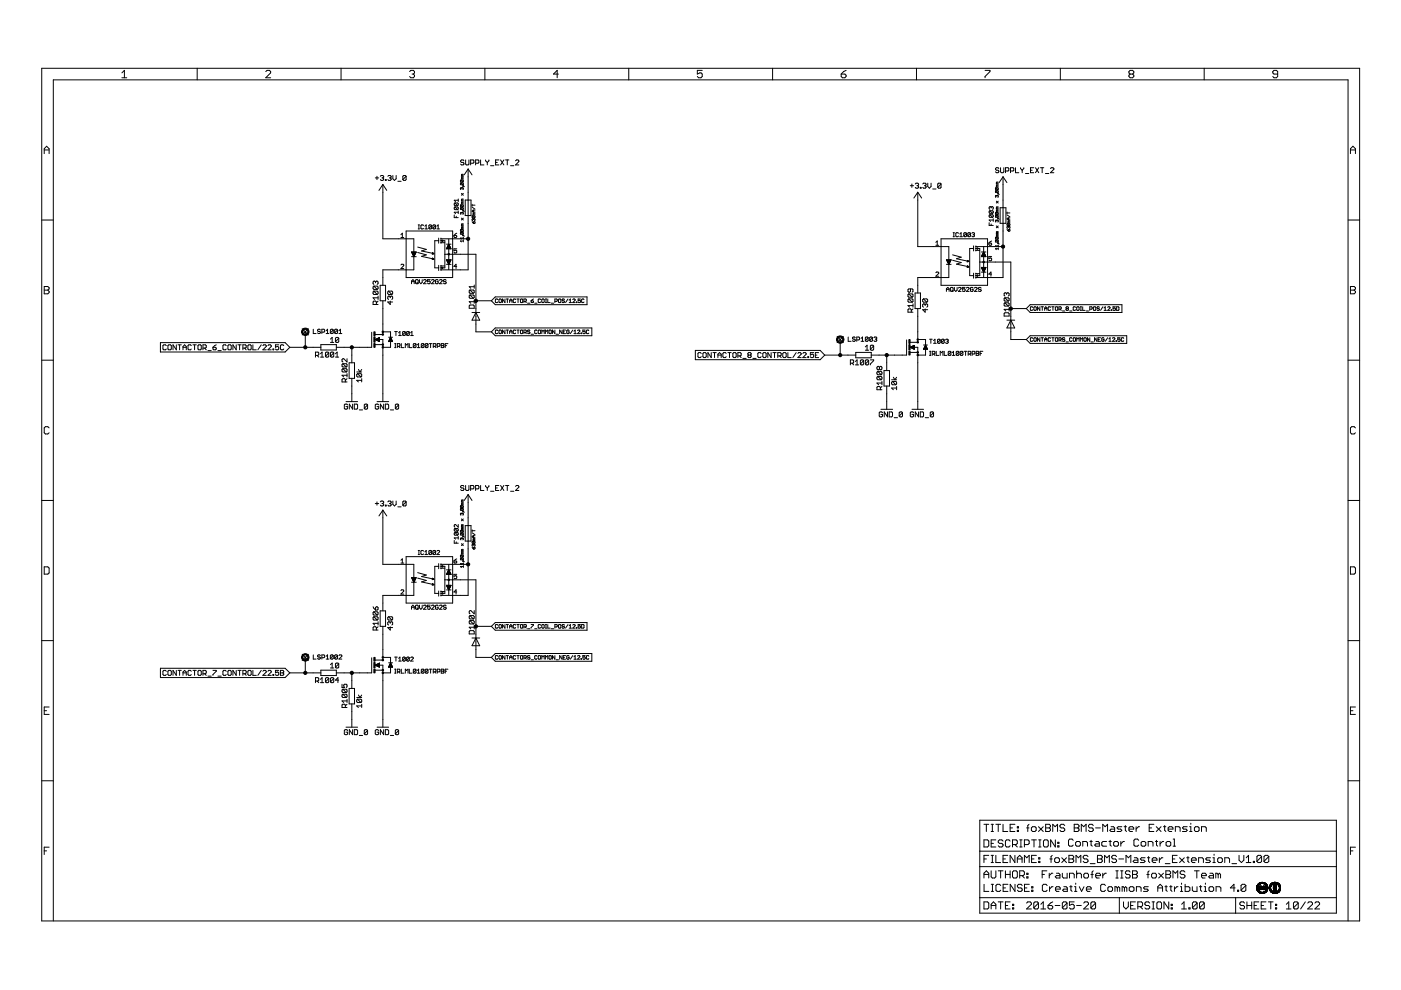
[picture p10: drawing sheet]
<svg xmlns="http://www.w3.org/2000/svg" width="297mm" height="210mm" viewBox="0 0 297 210" stroke-linecap="round" stroke-linejoin="round" font-family="sans-serif">
<g fill="none" stroke="#000" stroke-width=".21">
<path d="M8.8 14.5h279.5v180.8h-279.5zM25.8 15.5l.6-.6v1.6M25.8 16.5h1.1M41.8 14.5v2.4M56.3 15.2l.3-.3h.5l.3 .3v.3l-1.1 1h1.1M72.3 14.5v2.4M86.8 15.2l.3-.3h.5l.3 .3v.3l-.3 .2M87.4 15.7h.2M87.6 15.7l.3 .3v.2l-.3 .3h-.5l-.3-.3M102.8 14.5v2.4M118.4 15.7h-1.1l.8-.8v1.6M133.3 14.5v2.4"/>
<path d="M148.9 14.9h-1.1v.8l.6-.2h.2l.3 .2v.5l-.3 .3h-.5l-.3-.3M163.8 14.5v2.4M178.4 15.7h.7l.3 .3v.2l-.3 .3h-.5l-.2-.3zM179.4 14.9l-.5 .3-.5 .5M194.3 14.5v2.4M208.9 14.9h1v.3l-1 1v.3M224.8 14.5v2.4M239.6 15.7l-.2 .3v.2l.2 .3h.5l.3-.3v-.2l-.3-.3M239.6 15.7l-.2-.2v-.3l.2-.3h.5l.3 .3v.3l-.3 .2M239.6 15.7h.5M255.3 14.5v2.4M270.9 15.7h-.8l-.2-.2v-.3l.2-.3h.5l.3 .3v1l-.3 .3h-.5l-.2-.3"/>
<path d="M9.4 32.6v-1.1l.5-.5 .5 .5v1.1M9.4 31.8h1M79.6 37.7h.7M79.9 37.4v.7M80.6 37.4l.2-.2h.4l.1 .2-.1 .3M81 37.7h.2M81.2 37.7l.1 .2-.1 .3h-.4l-.2-.1M81.2 39.1v11.5h6.5v6.6h-6.5v3.3M81.2 39.1l.8 1.3M81.2 39.1l-.9 1.3M81.7 38.1h.2v.1h-.2zM82.2 37.4l.2-.2h.3l.2 .2-.2 .3"/>
<path d="M82.6 37.7h.1M82.7 37.7l.2 .2-.2 .3h-.3l-.2-.1M83.3 37.2v.7l.3 .3 .4-.3v-.7M84.3 38.4h.7M86.1 37.4l-.2-.2h-.3l-.2 .2v.7M86.1 37.4v.7l-.2 .1h-.3l-.2-.1M86.1 37.4l-.7 .7M97.7 38.2l.5 .1-.1 .3M97.7 38.8h.4v.4M97.7 38.2v.4h.4M97.7 38.8l-.1 .3 .5 .1M97.7 38.8l.4 .4"/>
<path d="M97.7 38.2l.4 .4M97.9 39.9h.3l-.1 .3M97.9 39.9h-.3l.1 .3M97.9 37.2l-.1 .2h.4M97.9 37.8l-.1 .2h.4M97.9 39.9v.1M97.9 37.8h.3M97.9 37.2h.3M98.1 39.4l.1 .1zM98.2 37h-.3v.2M98.2 39.4l.2 .2M98.2 37.6h-.3v.2"/>
<path d="M98.4 34.1l-.2-.2h-.4l-.1 .4 .1 .1h.4l.2 .4-.2 .2h-.4l-.1-.2M98.7 33.9v.9l.2 .2h.4l.1-.2v-.9M99.3 35.8v21.4h-5.8M99.3 35.8l.8 1.3M99.3 35.8l-.9 1.3M99.8 34.6h.5l.2-.2-.2-.5h-.5v1.1M100.8 34.6h.6l.1-.2-.1-.5h-.6v1.1M101.9 33.9v1.1h.7M103 33.9v.2l.3 .3M103.3 34.4v.6M103.7 33.9l-.4 .5M104 35.1h.7"/>
<path d="M105.1 34.4h.3M105.8 33.9h-.7v1.1h.7M106.1 33.9l.7 1.1M106.8 33.9l-.7 1.1M107.2 33.9h.7M107.5 33.9v1.1M108.2 35.1h.7M109.3 34.1l.2-.2h.3l.2 .2v.2l-.7 .7h.7M193 39.4h.7M193.3 39v.7M194.1 39l.1-.2h.4l.2 .2-.2 .4M194.4 39.4h.2"/>
<path d="M194.6 39.4l.2 .1-.2 .4h-.4l-.1-.2M195.1 39.7h.2v.2h-.2zM195.6 39l.2-.2h.4l.1 .2-.1 .4M196 39.4h.2M196.2 39.4l.1 .1-.1 .4h-.4l-.2-.2M196.7 38.8v.7l.3 .4 .4-.4v-.7M199.5 39l-.2-.2h-.3l-.2 .2v.7M199.5 39v.7l-.2 .2h-.3l-.2-.2M199.5 39l-.7 .7M211.1 39.8v.4h.5M211.1 39.8h.5v.4M211.1 39.8l.5 .4"/>
<path d="M211.3 38.8h.3M211.3 38.8l-.1 .2h.4M211.3 39.4l-.1 .2h.4M211.3 39.4h.3M211.6 38.6h-.3v.2M211.6 39.2h-.3v.2M211.8 35.7l-.2-.1h-.4l-.1 .1 .1 .4h.4l.2 .2-.2 .3h-.4l-.1-.2M212.1 35.6v.8l.2 .2h.4l.1-.2v-.8M212.7 37.5v21.3h-5.8M212.7 37.5l.8 1.2M212.7 37.5l-.9 1.2M213.2 36.3h.5l.2-.2v-.4l-.2-.1h-.5v1"/>
<path d="M214.2 36.3h.6l.1-.2v-.4l-.1-.1h-.6v1M215.3 35.6v1h.7M216.4 35.6l.3 .5M216.7 36.1v.5M217.1 35.6l-.4 .5M217.4 36.8h.7M218.5 36.1h.3M219.2 35.6h-.7v1h.7M219.5 35.6l.7 1M220.2 35.6l-.7 1M220.6 35.6h.7M221 35.6v1"/>
<path d="M221.7 36.8h.7M222.7 35.7l.2-.1 .5 .1v.2l-.7 .7h.7M286.3 31.8h1.1M286.3 32.6v-1.1l.6-.5 .5 .5v1.1M8.8 46.7h2.5M79.6 59.8l-.2-.2-.3 .2v.3l.2 .2M79.6 59.8l.2-.2 .4 .2v.3l-.2 .2M79.6 59.8v.2M85 49.8l.3-.4v1M85 50.4h.6M85 56.2l.2-.2 .4 .2-.6 .7h.6M86.1 49h9.9v9.8h-9.9z"/>
<path d="M87.2 59.7h.6M87.2 54.4h1M87.2 53.4h1l-.5 1zM87.3 53.5h.9M87.3 53.6h.9M87.4 53.6h.7M87.4 53.7h.7M87.4 53.8h.7M87.5 53.8h.5M87.5 53.9h.5M87.5 54h.5M87.6 54h.3"/>
<path d="M87.6 54.1h.3M87.6 54.2h.3M87.7 54.3h.1M87.7 54.4h.1M88.2 59.3l.5 .1v.6l-.2 .2-.4-.2v-.6zM88.4 59.9l.3 .3M88.6 52.4l1.8 .5-1 .3 2.5 .5M88.6 53.5l1.8 .5-1 .4 2.5 .4M88.7 48.5h.2M88.7 47.7h.2M88.8 47.7v.8M88.9 59.3v.6l.3 .3 .3-.3v-.6"/>
<path d="M89.8 59.4l.1-.1 .5 .1-.6 .8h.6M89.8 47.8l-.1-.1-.5 .1v.6l.2 .1 .4-.1M90.1 48l.3-.3v.8M90.1 48.5h.6M91.2 59.3h-.6v.4l.3-.1 .3 .1-.1 .5-.5-.2M91.5 59.4l.1-.1 .5 .1-.6 .8h.6M91.5 47.8v.6l-.1 .1-.5-.1M91.5 47.8l-.4-.1-.2 .7M91.5 47.8l-.6 .6M91.7 53.8h.1M91.7 53.8h.3M91.7 55h.2"/>
<path d="M91.7 54.9h.2M91.7 53.6h.1M91.7 53.6l.3 .2-.3 .1zM91.7 54.7l.3 .2-.3 .1zM91.7 54.8h.1M91.8 53.7h.1M91.8 54.9h.1M91.9 54.9h-.1M92.4 47.8v.6l-.2 .1-.4-.1M92.4 47.8l-.5-.1-.1 .7M92.4 47.8l-.6 .6M92.6 48l.3-.3v.8"/>
<path d="M92.6 48.5h.6M92.9 59.4l-.1-.1-.5 .1v.6l.2 .2 .4-.2v-.3h-.3M93 51h-.8v5.8h.8M93 50.5v1.1M93 56.3v1.1M93.2 59.4l.1-.1 .4 .1-.5 .8h.5M93.5 50.6h5.8M93.5 51h.8v5.8h-.8M93.5 50.5v.3M93.5 50.9v.3M93.5 51.3v.3M93.5 56.3v.2"/>
<path d="M93.5 56.7v.2M93.5 57.1v.2M93.5 51.5h.8M93.5 56.4h.8M93.6 51l.3-.1v.3zM93.6 56.8l.3-.1v.2zM93.8 51l.1 .2M93.9 56.7l-.1 .1M94.3 53.9h6.6v16.5h3.3M94.6 59.4l-.1-.1-.5 .1 .2 .3 .4 .2-.1 .3-.5-.2M94.7 56h.9M94.7 51.8h.9"/>
<path d="M94.7 55.1h.9l-.5 .9zM94.7 52.7h.9M94.7 55.1h.9M94.7 55.2h.9M94.7 52.6h.9M94.7 52.6h.8M94.7 55.2h.8M94.8 55.3h.7M94.8 52.5h.7M94.8 52.4h.7M94.8 55.4h.7M94.8 55.4h.6"/>
<path d="M94.8 52.4h.6M94.9 55.5h.5M94.9 52.3h.5M94.9 52.2h.5M94.9 55.6h.5M95 52.2h.3M95 52.1h.3M95 55.7h.3M95 55.8h.3M95 52h.3M95 52h.2M95 55.8h.2"/>
<path d="M95.1 51.9h.1M95.1 55.9h.1M95.1 56h.1M95.1 51.8h.1M95.1 50.7v6.5M95.1 51.8l.5 1h-.9zM96.2 49.9h.5l.1 .3-.4 .2zM96.3 45.6v.5h.9M96.5 43l.5 .6M96.5 43l-.2 .5 .2 .1h.5M96.5 43.9l-.2 .4 .2 .1h.5M96.5 43h.5l.2 .2-.2 .4"/>
<path d="M96.5 43.9h.5l.2 .1-.2 .4M96.5 43.9l.5 .5M96.7 45.8v.3M96.8 56.5h-.6l.5-.5v.9M96.8 49.4l-.6 .5M96.8 52.7h-.6v.5l.3-.2 .3 .2-.1 .4-.5-.1M97.2 45h-.9l.3 .3M97.2 42.2v.6M97.2 44.7v.6M97.2 42.5h-.9l.3 .3M97.7 43.4l.5 .1-.1 .3M97.7 44h.4v.4"/>
<path d="M97.7 48.7l.5 .1-.1 .3M97.7 49.3h.4v.4M97.7 49.3l-.1 .3 .5 .1M97.7 43.4l-.1 .3 .5 .1M97.7 44l-.1 .3 .5 .1M97.7 48.7l-.1 .3 .5 .1M97.7 49.3l.4 .4M97.7 48.7l.4 .4M97.7 44l.4 .4M97.7 43.4l.4 .4M97.8 46.2l.4 .5M97.8 41l.4 .4"/>
<path d="M97.9 45.1h.3l-.1 .3M97.9 48.3l-.1 .2h.4M97.9 45.1h-.3l.1 .3M97.9 42.4l-.1 .2h.4M97.9 43l-.1 .2h.4M97.9 47.7l-.1 .2h.4M97.9 48.3h.3M97.9 47.7h.3M97.9 45.1v.1M97.9 43h.3M97.9 42.4h.3M98.1 44.6l.1 .1z"/>
<path d="M98.1 49.9l.1 .1zM98.2 47.5h-.3v.2M98.2 42.2h-.3v.2M98.2 51.1h-.6l.2 .2M98.2 50.3v.4M98.2 50.9v.4M98.2 50.5h-.6l.2 .2M98.2 49.9l.2 .2M98.2 48.1h-.3v.2M98.2 46.2l-.4 .5M98.2 44.6l.2 .2M98.2 42.8h-.3v.2"/>
<path d="M98.2 41l-.4 .4M98.6 42.4h1.3v3.3h-1.3zM100.1 47l.3 .4M100.1 43.3v.4M100.1 43.5h.6M100.1 43.9l.6 .4M100.2 45.8l.5 .1-.1 .3M100.2 45.8l-.1 .3 .5 .1M100.2 45.8l.4 .4M100.4 47.1h.3l-.1 .3h-.2zM100.4 46.5h.3l-.1 .3M100.4 44.6v.4"/>
<path d="M100.4 46.5v.1M100.4 46.5h-.3l.1 .3M100.4 45.4l-.1 .2h.4M100.4 45.4h.3M100.7 45.2h-.3v.2M100.7 44.6h-.4l-.2 .2 .2 .2h.4M194.6 40.8v11.5h6.6v6.5h-6.6v3.3M194.6 40.8l.8 1.2M194.6 40.8l-.8 1.2M197.8 40.1h.7M198.4 51.4l.3-.3v.9M198.4 52h.6"/>
<path d="M198.4 57.8l.2-.1 .4 .1-.6 .8h.6M199.5 50.6h9.9v9.9h-9.9zM200.7 56h1M200.7 55.1h1l-.5 .9zM200.7 55.1h.9M200.7 55.2h.9M200.8 55.3h.7M200.8 55.4h.7M200.9 55.4h.6M200.9 55.5h.5M200.9 55.6h.5M201 55.6h.4"/>
<path d="M201 55.7h.3M201 55.8h.3M201.1 55.8h.2M201.1 55.9h.1M201.1 56h.1M202 54l1.8 .5-1 .4 2.3 .5M202 55.2l1.8 .5-1 .3 2.5 .5M202.1 50.2h.3M202.1 49.3h.3M202.2 49.3v.9M203.2 49.5l-.1-.2-.5 .2 .2 .7 .4-.2M203.5 49.6l.3-.3v.9"/>
<path d="M203.5 50.2h.6M204.9 49.5v.5l-.1 .2-.5-.2M204.9 49.5l-.1-.2-.5 .2v.5M204.9 49.5l-.6 .5M205.1 55.4h.3M205.1 56.6h.1M205.1 56.6h.3M205.1 55.4h.2M205.1 56.5h.1M205.1 55.3h.2M205.1 56.4h.1M205.1 55.2h.1"/>
<path d="M205.1 55.2v.3l.3-.1M205.1 55.2l.3 .2M205.1 56.4l.3 .2-.3 .1zM205.2 55.4h.1M205.2 56.5h.1M205.8 49.5v.5l-.2 .2-.4-.2M205.8 49.5l-.2-.2-.4 .2v.5M205.8 49.5l-.6 .5M206 49.5l.5-.2 .1 .2-.1 .3M206.3 49.8h.2M206.4 52.7h-.8v5.7h.8M206.4 52.1v1.1"/>
<path d="M206.4 57.9v1.1M206.5 49.8l.1 .1-.1 .3-.5-.2M206.9 52.7h.8v5.7h-.8M206.9 52.3h5.8M206.9 52.1v.3M206.9 52.5v.3M206.9 53v.2M206.9 57.9v.3M206.9 58.3v.3M206.9 58.7v.3M206.9 53.1h.8M206.9 58h.8"/>
<path d="M207 52.7l.3-.1v.2zM207 58.4l.3-.1v.3zM207.2 52.6l.1 .2M207.3 58.3l-.1 .2M207.7 55.6h6.6v16.4h3.3M208.1 53.4h.9M208.1 57.7h.9M208.1 56.7h.9l-.4 1zM208.1 54.4h.9M208.1 56.8h.9M208.1 54.3h.9M208.1 56.9h.9"/>
<path d="M208.2 54.3h.8M208.2 56.9h.7M208.2 54.2h.7M208.2 57h.7M208.2 54.1h.7M208.2 54h.7M208.3 57.1h.6M208.3 54h.5M208.3 57.2h.5M208.3 53.9h.5M208.3 57.3h.5M208.3 53.8h.5"/>
<path d="M208.4 57.3h.3M208.4 53.8h.3M208.4 53.7h.3M208.4 57.4h.3M208.4 53.6h.3M208.5 57.5h.1M208.5 53.6h.1M208.5 57.6h.1M208.5 53.5h.1M208.5 57.7h.1M208.6 53.4l.4 1h-.9zM208.6 52.3v6.5"/>
<path d="M209.7 51.5h.4l.1 .4-.4 .1zM209.7 47.2v.6h.9M209.9 44.7l-.2 .4 .7 .1M209.9 45.5l-.2 .5 .7 .1M209.9 44.7l.7 .1-.2 .4M209.9 45.5l.7 .2-.2 .4M209.9 45.5l.5 .6M209.9 44.7l.5 .5M210.1 44l.2-.2 .3 .2-.2 .4M210.1 44l-.1-.2-.3 .2 .2 .4M210.1 44v.1M210.1 47.5v.3"/>
<path d="M210.2 58.1h-.5l.4-.4v.9M210.2 51.1l-.5 .4M210.2 54.4h-.5v.4l.3-.1 .2 .1-.1 .5-.4-.2M210.6 46.7h-.9l.3 .2M210.6 46.4v.5M211.1 45.1h.5v.4M211.1 40.4v.4h.5M211.1 45.1v.4h.5M211.1 45.7v.4h.5M211.1 50.3v.4h.5M211.1 50.9v.4h.5M211.1 40.4h.5v.4"/>
<path d="M211.1 45.7h.5v.4M211.1 50.3h.5v.4M211.1 50.9h.5v.4M211.1 50.9l.5 .4M211.1 50.3l.5 .4M211.1 45.7l.5 .4M211.1 45.1l.5 .4M211.1 40.4l.5 .4M211.2 47.9l.4 .4M211.2 42.7l.4 .4M211.3 41.5h-.2v.3M211.3 46.8h-.2v.3"/>
<path d="M211.3 49.9h.3M211.3 46.8h.3v.3M211.3 44.7l-.1 .2h.4M211.3 49.3h.3M211.3 44.1h.3M211.3 44.7h.3M211.3 41.5h.3v.3M211.3 49.9l-.1 .2h.4M211.3 44.1l-.1 .2h.4M211.3 49.3l-.1 .2h.4M211.3 41.5v.1M211.3 46.8v.1"/>
<path d="M211.6 46.3v.1zM211.6 51.5v.1zM211.6 41v.1zM211.6 49.7h-.3v.2M211.6 52.7h-.5l.1 .2M211.6 43.9h-.3v.2M211.6 47.9l-.4 .4M211.6 42.7l-.4 .4M211.6 44.5h-.3v.2M211.6 49.1h-.3v.2M211.6 51.9v.4M211.6 52.5v.4"/>
<path d="M211.6 52.1h-.5l.1 .2M211.6 51.5l.3 .2M211.6 46.3l.3 .2M211.6 41l.3 .2M212 44h1.3v3.3h-1.3zM213.5 45.1h.6M213.5 48.6l.3 .4M213.5 44.9v.4M213.5 45.6l.6 .4M213.6 47.4h.4v.4M213.6 47.4v.4h.4M213.6 47.4l.4 .4"/>
<path d="M213.8 47h.3M213.8 48.1h.3l-.1 .3M213.8 46.2v.4M213.8 48.1v.1M213.8 48.1h-.3l.1 .3M213.8 47l-.1 .2h.4M213.9 48.6l.2 .1-.1 .3h-.2zM214.1 46.8h-.3v.2M214.1 46.2h-.4l-.2 .2 .2 .2h.4M285.8 46.7h2.5M8.8 76.4h2.5M9.4 61.5h.7"/>
<path d="M9.4 60.7h.7l.3 .3v.3l-.3 .2 .3 .3v.2l-.3 .3h-.7zM34 72.6h26.5l.9 1-.9 1h-26.5zM35.3 73.3l-.2-.2-.6 .2v.7l.2 .2 .6-.2M35.6 73.3l.2-.2 .5 .2v.7l-.2 .2-.5-.2zM37.4 73.1v1.1l-.7-1.1v1.1M37.7 73.1h.7M38.1 73.1v1.1M38.8 74.2v-.7l.3-.4 .4 .4v.7M38.8 73.6h.7M40.6 73.3l-.2-.2h-.4l-.1 .2v.7l.1 .2h.4l.2-.2M40.9 73.1h.7M41.3 73.1v1.1"/>
<path d="M42.1 73.1h.4l.2 .2v.7l-.2 .2h-.4l-.1-.2v-.7zM43 73.8h.6l.1-.2v-.3l-.1-.2h-.6v1.1M43.4 73.8l.3 .4M44.1 74.3h.7M45.1 73.6h.6l.1 .4-.1 .2h-.4l-.2-.2zM45.8 73.1l-.7 .5M46.2 74.3h.7M48 73.3l-.2-.2h-.4l-.1 .2v.7l.1 .2h.4l.2-.2M48.3 73.3l.2-.2h.4l.1 .2v.7l-.1 .2h-.4l-.2-.2zM50.1 73.1v1.1l-.7-1.1v1.1M50.4 73.1h.7M50.8 73.1v1.1"/>
<path d="M51.5 73.8h.5l.2-.2v-.3l-.2-.2h-.5v1.1M51.9 73.8l.3 .4M52.6 73.3l.1-.2h.4l.2 .2v.7l-.2 .2-.5-.2zM53.6 73.1v1.1h.7M55.4 73.1l-.7 1.1M55.7 73.3l.2-.2 .6 .2v.2l-.8 .7h.8M56.8 73.3l.2-.2 .5 .2v.2l-.7 .7h.7M57.9 74h.1v.2h-.1zM59.1 73.1h-.7v.5l.3-.1 .4 .1v.4l-.2 .2h-.3l-.2-.2M60.2 73.3l-.2-.2h-.4l-.1 .2v.7l.1 .2h.4l.2-.2M61.4 73.6h6.6M64.1 69.7l1.3 1.3"/>
<path d="M64.7 70.4v3.2M65.4 69.7l-1.3 1.3M66.4 69.8v.9h.6M66.9 75.4h.5l.2-.2v-.4l-.2-.1h-.5v1M67.2 75.4l.4 .3M67.9 70l-.4-.2-.2 .3 .5 .2 .1 .3-.1 .1-.5-.1M67.9 75l.4-.3v1M67.9 75.7h.7M68 73.1h3.3v1.1h-3.3zM68.2 70.4h.5l.1-.1-.1-.5h-.5v.9M69.2 70.7h.5M69.2 70.1l.2-.3v.9"/>
<path d="M69.7 74.8l-.2-.1h-.3l-.2 .1v.7M69.7 74.8v.7l-.2 .2h-.3l-.2-.2M69.7 74.8l-.7 .7M70.1 71.9l.3-.4v1.1M70.1 72.6h.7M70.7 70v.6l-.2 .1-.5-.1M70.7 70l-.5-.2-.2 .2v.6M70.7 70l-.7 .6M70.8 74.8l-.2-.1h-.4l-.1 .1v.7M70.8 74.8v.7l-.2 .2h-.4l-.1-.2M70.8 74.8l-.7 .7M71.1 75.7h.7"/>
<path d="M71.1 75l.4-.3v1M71.6 70v.6l-.2 .1-.4-.1M71.6 70l-.2-.2h-.3l-.1 .2v.6M71.6 70l-.6 .6M71.8 71.7v.7l-.2 .2h-.3l-.2-.2M71.8 71.7l-.2-.2h-.3l-.2 .2v.7M71.8 71.7l-.7 .7M71.9 70.1l.3-.3v.9M71.9 70.7h.6M72.7 77.1h.7l.2 .2v.3l-.2 .2M72.7 78.2l-.2 .1v.4l.2 .2h.7M72.7 77.1l-.2 .2v.3l.2 .2h.7"/>
<path d="M72.7 78.2h.7l.2 .1v.4l-.2 .2M72.7 78.2l.7 .7M72.7 77.1l.7 .7M73.6 76.1v.7l-.7-.7-.4 .1v.4l.2 .2M73.6 79.6h-1.1l.4 .3M73.6 79.2v.7M74 76.9h1.2v3.3h-1.2zM74.6 73.6v3.3M75.6 78.9h1.1M75.8 79.2h.7l.2 .2v.4l-.2 .1M75.8 79.2l-.2 .2v.4l.2 .1h.7M75.8 79.2l.7 .7"/>
<path d="M76 78.3l.3 .6 .4-.6M78.8 70.4v3.2h-7.5M79.3 61.7l-.2 .2 .2 .5h.7M79.3 61.7h.7l.2 .2v.4l-.2 .1M79.3 60.7l-.2 .2v.3l.2 .2h.7M79.3 60.7h.7l.2 .2v.3l-.2 .2M79.3 61.7l.7 .7M79.3 60.7l.7 .7M79.5 72h1.7v13.2M79.5 73.1h1.7M79.5 72l.9 .4M79.7 71.9h.7"/>
<path d="M79.8 72.1h.6M79.8 64.6v-.6l-.2-.2h-.3l-.2 .2v.6h1.1M80 71.8h.4M80 72.2h.4M80.2 63.8l-.4 .4M80.2 63.1h-1.1l.3 .4M80.2 62.8v.7M80.3 71.7h.1M80.3 72.3h.1M80.4 71.6v.8M80.4 71.6l-.9 .4M80.4 71.6l-.8 .4 .8 .4"/>
<path d="M80.6 60.5h1.1v3.3h-1.1zM81.2 70.4h1.6v3.2h-1.6M81.2 63.8v7.1h-1.7M82.4 61.7l-.2 .2 .2 .5h.7M82.4 61.7h.7l.1 .2-.1 .5M82.4 61.7l.7 .7M82.4 72.4l.4-.9 .4 .9M82.4 72.4h.8M82.4 71.5h.8M82.4 72.4l.4-.8 .4 .8M82.4 72.3h.8M82.5 72.2h.6"/>
<path d="M82.6 72.1h.5M82.6 71.9h.4M82.7 71.8h.2M82.7 63.8v.8l-.5-.6h1M82.7 63v.1M82.7 63l-.2-.2-.3 .2 .2 .5M82.7 63l.2-.2 .3 .2-.1 .5M82.8 71.7h.1M83.7 73.7h.2M83.7 72.9h.2M83.7 70.3h.5M83.8 72.9v.8"/>
<path d="M83.9 70.3v.8M84.2 73.4h.5l.1-.1-.1-.4h-.5v.8M84.5 70.6l.3-.3v.8M84.5 73.4l.3 .3M84.5 71.1h.6M85.1 72.9v.8h.6M85.9 70.4l-.1-.1-.4 .1v.6M85.9 70.4v.6l-.1 .1-.4-.1M85.9 73.7v-.8l.3 .2 .3-.2v.8M85.9 70.4l-.5 .6M86.8 72.9v.8h.6M86.8 70.4v.6l-.2 .1-.4-.1"/>
<path d="M86.8 70.4l-.2-.1-.4 .1v.6M86.8 70.4l-.6 .6M87.1 71.1h.5M87.1 70.6l.2-.3v.8M87.2 60.2v-.6l.3-.3 .3 .3v.6M88.2 73v.6l-.1 .1-.5-.1M88.2 73l-.4-.1-.2 .7M88.2 73l-.6 .6M88.5 73.7h.5M88.5 73.1l.3-.2v.8M89.9 73v.6l-.2 .1-.4-.1M89.9 73l-.2-.1-.4 .1v.6"/>
<path d="M89.9 73l-.6 .6M90.7 73v.6l-.1 .1-.4-.1M90.7 73l-.1-.1-.4 .1v.6M90.7 73l-.5 .6M91 72.9h.6M91.3 72.9v.8M91.9 73.4h.4l.1-.4-.5-.1v.8M92.1 73.4l.3 .3M92.7 73.4h.4l.2-.4-.6-.1v.8M93.6 72.9l.5 .1-.1 .3 .1 .3-.1 .1h-.4zM93.6 73.3h.4M94.4 73.3h.3"/>
<path d="M95 72.9h-.6v.8M99.7 61.5l-.2 .2v.3l.2 .2h.7M99.7 64.7h.7l.1 .2v.5h-1v-.5zM99.7 61.5h.7l.1 .2v.3l-.1 .2M99.7 62.5h.7l.1 .2v.4l-.1 .1M99.7 62.5l-.2 .2v.4l.2 .1h.7M99.7 62.5l.7 .7M99.7 61.5l.7 .7M100.1 66.3h1.6M100.5 60.4v.7M100.5 63.6v.7M100.5 64h-1l.3 .3"/>
<path d="M100.5 60.8h-1l.3 .3M100.9 63.8h3.3M100.9 66.3l.8 1.6h-1.6zM104.2 70.4l.8-.9h20.5v1.7h-20.5zM105 62.9h19.5v1.7h-19.5l-.8-.8zM105.5 63.5l-.1-.1-.4 .1 .2 .7 .3-.2M105.5 70.1l-.1-.1-.4 .1 .2 .6 .3-.1M105.9 63.4l.4 .1-.1 .7-.4-.2zM105.9 70l.4 .1-.1 .6-.4-.1zM107.1 63.4v.8l-.5-.8v.8M107.1 70v.7l-.5-.7v.7M107.3 63.4h.5"/>
<path d="M107.3 70h.5M107.6 63.4v.8M107.6 70v.7M108.1 64.2v-.6l.2-.2 .3 .2v.6M108.1 70.7v-.5l.2-.2 .3 .2v.5M108.1 70.4h.5M108.1 63.8h.5M109.3 63.5l-.1-.1-.4 .1 .1 .7 .4-.2M109.3 70.1l-.1-.1-.4 .1 .1 .6 .4-.1M109.6 63.4h.5M109.6 70h.5M109.8 63.4v.8"/>
<path d="M109.8 70v.7M110.5 63.4l.3 .1-.1 .7-.4-.2zM110.5 70l.3 .1-.1 .6-.4-.1zM111.1 63.9h.4l.1-.4-.5-.1v.8M111.1 70.5h.4l.1-.4-.5-.1v.7M111.3 70.5l.3 .2M111.3 63.9l.3 .3M111.8 64.3h.6M112.4 70.1l-.4-.1-.2 .2 .4 .2 .2 .2-.2 .1-.4-.1M112.6 70.9h.5M112.6 63.8h.4l.1 .2-.4 .2zM113.1 63.4l-.5 .4"/>
<path d="M113.4 64.3h.5M113.9 70.1l-.2-.1-.3 .1v.5l.1 .1 .4-.1M114.1 70.1l.1-.1 .4 .1-.1 .6-.4-.1zM114.6 63.5l-.1-.1-.4 .1 .1 .7 .4-.2M114.9 70.7v-.7l.2 .2 .3-.2v.7M115 63.4l.4 .1-.1 .7-.4-.2zM115.6 63.4h.3M115.6 70.7v-.7l.3 .2 .2-.2v.7M115.6 64.2h.3M115.8 63.4v.8M116.1 63.4v.8h.5M116.5 70l.4 .1-.1 .6-.4-.1z"/>
<path d="M116.9 64.3h.5M117.6 63.9l.6-.1-.2-.4h-.4v.8M117.6 70v.7l-.5-.7v.7M117.9 70.9h.5M118.5 63.4l.4 .1-.1 .7-.4-.2zM119.2 70v.7l-.5-.7v.7M119.4 70.4h.3M119.7 63.5l-.2-.1-.3 .1 .1 .3 .4 .1-.2 .3-.3-.2M119.9 70h-.5v.7h.5M120.4 63.4l-.5 .8M120.7 70.1l-.2-.1-.3 .1 .1 .6 .4-.1v-.2h-.3M120.7 64.2h.5"/>
<path d="M120.7 63.6l.2-.2v.8M121.4 63.5l.2-.1 .3 .1-.5 .7h.5M121.4 70l-.5 .7M121.7 70.7h.5M121.7 70.2l.2-.2v.7M122.2 64l.1 .2zM122.4 70.1l.2-.1 .3 .1-.5 .6h.5M123.1 63.4h-.5v.4l.3-.2 .2 .4-.2 .2-.3-.2M123.2 70.6l.1 .1zM123.8 63.5l-.1-.1-.4 .1 .1 .7 .4-.2M124.1 70h-.5v.4l.2-.2 .3 .2-.1 .3-.4-.1M124.8 70.1l-.1-.1-.4 .1v.5l.2 .1 .3-.1"/>
<path d="M147.4 74.3h26.5l1 1-1 1h-26.5zM148.7 74.9l-.2-.1h-.4l-.1 .1v.7l.1 .2h.4l.2-.2M149.2 74.8l.5 .1v.7l-.2 .2h-.3l-.2-.2v-.7zM150.8 74.8v1l-.7-1v1M151.2 74.8h.6M151.5 74.8v1M152.2 75.8v-.7l.3-.3 .4 .3v.7M152.2 75.3h.7M154 74.9l-.2-.1h-.4l-.1 .1v.7l.1 .2h.4l.2-.2M154.3 74.8h.7M154.7 74.8v1M155.6 74.8h.3l.2 .1v.7l-.2 .2h-.3l-.2-.2v-.7z"/>
<path d="M156.4 75.5h.6l.1-.2v-.4l-.1-.1h-.6v1M156.8 75.5l.3 .3M157.5 76h.7M158.7 75.3l-.1-.2 .1-.3h.4l.2 .1-.2 .4M158.7 75.3l-.1 .2 .1 .3h.4l.2-.2-.2-.3M158.7 75.3h.4M159.6 76h.7M161.4 74.9l-.2-.1h-.4l-.1 .1v.7l.1 .2h.4l.2-.2M161.7 74.9l.2-.1h.4l.1 .1v.7l-.1 .2h-.4l-.2-.2zM163.5 74.8v1l-.7-1v1M163.9 74.8h.7M164.2 74.8v1"/>
<path d="M164.9 75.5h.5l.2-.2v-.4l-.2-.1h-.5v1M165.3 75.5l.3 .3M166 74.9l.2-.1 .5 .1v.7l-.2 .2h-.3l-.2-.2zM167 74.8v1h.7M168.8 74.8l-.7 1M169.2 74.9l.1-.1 .6 .1-.7 .9h.7M170.2 74.9l.2-.1h.4l.1 .1-.7 .9h.7M171.3 75.6h.1v.2h-.1zM172.5 74.8h-.7v.5l.3-.2 .4 .2-.2 .5h-.3l-.2-.2M172.9 75.3h.3M173.6 74.8h-.7v1h.7M174.9 75.3h6.5"/>
<path d="M177.5 71.3l1.3 1.3M178.1 72v3.3M178.8 71.3l-1.3 1.3M179.8 71.5v.9h.6M180.3 77h.5l.2-.2v-.3l-.2-.2h-.5v1.1M180.7 77l.3 .4M181.3 71.6l-.1-.1-.5 .1 .2 .3 .4 .2-.1 .3-.5-.2M181.4 76.6l.3-.3v1.1M181.4 77.4h.7M181.4 74.7h3.3v1.2h-3.3zM181.7 72.1h.4l.1-.2-.1-.4h-.4v.9M182.6 72.4h.6"/>
<path d="M182.6 71.8l.3-.3v.9M183.1 76.5l-.2-.2h-.3l-.2 .2v.7M183.1 76.5v.7l-.2 .2h-.3l-.2-.2M183.1 76.5l-.7 .7M183.5 73.6l.3-.4v1.1M183.5 74.3h.7M184.1 71.6v.6l-.2 .2-.4-.2M184.1 71.6l-.2-.1-.4 .1v.6M184.1 71.6l-.6 .6M184.2 76.5l-.7 .7M184.2 76.5l-.2-.2h-.4l-.1 .2v.7M184.2 76.5v.7l-.2 .2h-.4l-.1-.2"/>
<path d="M184.5 76.3h.7l-.7 1.1M185 71.6v.6l-.2 .2-.4-.2M185 71.6l-.2-.1-.4 .1v.6M185 71.6l-.6 .6M185.2 73.4v.7l-.1 .2h-.4l-.2-.2M185.2 73.4l-.1-.2h-.4l-.2 .2v.7M185.2 73.4l-.7 .7M185.3 71.6l.4-.1 .2 .1-.2 .3M185.6 71.9h.1M185.7 71.9l.2 .2-.2 .3-.4-.2M186.1 79.8l-.2 .2v.3l.2 .2h.7M186.1 78.7l-.2 .2v.4l.2 .2h.7"/>
<path d="M186.1 78.7h.7l.2 .2-.2 .6M186.1 79.8h.7l.2 .2-.2 .5M186.1 79.8l.7 .7M186.1 78.7l.7 .8M186.5 77.9l-.2-.2-.4 .2v.3l.2 .2 .4-.2M186.5 77.9l.1-.2 .4 .2-.2 .5-.3-.2M186.5 77.9v.3M187.4 78.6h1.2v3.3h-1.2zM188 75.3v3.3M189.4 80l.3 .5 .4-.5M192.2 72.1v3.2h-7.5M192.7 63.4l-.2 .1v.4l.2 .2h.7"/>
<path d="M192.7 63.4h.7l.2 .1v.4l-.2 .2M192.7 62.3l-.2 .2v.3l.2 .2h.7M192.7 62.3h.7l.2 .2v.3l-.2 .2M192.7 63.4l.7 .7M192.7 62.3l.7 .7M192.9 73.6h1.7v13.2M192.9 74.7h1.7M192.9 73.6l.9 .4M193 61.3v.5l-.1 .2-.4-.2v-.4l.2-.1h.7l.2 .1v.4l-.2 .2M193.1 73.7h.7M193.2 66.2v-.5l-.2-.2h-.3l-.2 .2v.5h1.1M193.3 73.5h.5"/>
<path d="M193.3 73.8h.5M193.5 73.4h.3M193.6 65.5l-.4 .3M193.6 64.8h-1.1l.4 .3M193.6 64.4v.7M193.6 73.9h.2M193.8 73.3h.1M193.8 73.2v.8M193.8 73.2l-.9 .4M193.8 73.2l-.8 .4 .8 .4M194 62.1h1.2v3.3h-1.2zM194.6 72h1.6v3.3h-1.6"/>
<path d="M194.6 65.4v7.2h-1.7M195.8 63.4l-.2 .1v.4l.2 .2h.7M195.8 63.4h.7l.2 .1v.4l-.2 .2M195.8 63.4l.7 .7M195.8 74l.4-.8 .4 .8M195.8 74h.8M195.8 73.2h.8M195.9 73.9h.7M195.9 73.8h.6M196 73.7h.4M196.1 73.5h.3M196.2 65.5v.7l-.6-.5h1.1"/>
<path d="M196.2 64.6v.2M196.2 64.6l-.2-.2-.4 .2v.4l.2 .1M196.2 64.6l.1-.2 .4 .2v.4l-.2 .1M196.2 73.4h.1M196.2 73.3h.1M196.2 73.2l.4 .8M196.2 73.2l-.4 .8M197.1 75.4h.3M197.1 74.5h.3M197.1 71.9h.6M197.2 74.5v.9M197.4 71.9v.9"/>
<path d="M197.7 75.1l.5-.2-.1-.4h-.4v.9M197.9 72.2l.3-.3v.9M197.9 75.1l.3 .3M197.9 72.8h.6M198.5 74.5v.9h.6M199.3 72.1v.5l-.1 .2-.4-.2M199.3 75.4v-.9l.3 .3 .3-.3v.9M199.3 72.1l-.1-.2-.4 .2v.5M199.3 72.1l-.5 .5M200.2 74.5v.9h.6M200.2 72.1v.5l-.2 .2-.4-.2M200.2 72.1l-.4-.2-.2 .2v.5"/>
<path d="M200.2 72.1l-.6 .5M200.5 72.1l.4-.2 .1 .2-.1 .2M200.7 61.8v-.6l.3-.3 .2 .3v.6M200.7 61.4h.5M200.8 72.3h.1M200.9 72.3l.1 .2-.1 .3-.4-.2M201.6 74.6v.6l-.1 .2-.5-.2M201.6 74.6l-.4-.1-.2 .1v.6M201.6 74.6l-.6 .6M201.7 60.9l.4 .2-.1 .7-.5-.2v-.5zM201.8 61.5l.3 .3M201.9 75.4h.6"/>
<path d="M201.9 74.8l.3-.3v.9M202.4 60.9v.6l.2 .3 .3-.3v-.6M203.2 61.1l.1-.2 .5 .2-.6 .7h.6M203.3 74.6v.6l-.1 .2-.5-.2M203.3 74.6l-.1-.1-.5 .1v.6M203.3 74.6l-.6 .6M204.2 74.6v.6l-.2 .2-.4-.2M204.2 74.6l-.5-.1-.1 .1v.6M204.2 74.6l-.6 .6M204.4 74.5h.6M204.6 60.9h-.6v.5l.3-.2 .3 .2-.1 .4-.5-.2M204.7 74.5v.9"/>
<path d="M204.9 61.1l.1-.2 .5 .2-.6 .7h.6M205.3 75.1l.5-.2-.1-.4h-.4v.9M205.6 75.1l.2 .3M206.1 75.1h.4l.2-.5-.2-.1h-.4v.9M206.3 61.1l-.1-.2-.4 .2 .1 .7 .4-.2v-.2h-.3M206.6 61.1l.1-.2 .5 .2-.6 .7h.6M207 74.5h.4l.1 .1-.1 .3 .1 .3-.1 .2h-.4zM207 74.9h.4M207.8 74.9h.3M208 61.1l-.4-.2-.1 .3 .4 .2 .1 .2-.1 .2-.4-.2M208.4 74.5h-.6v.9M212.9 66.5l.2-.2h.7l.2 .2v.5h-1.1z"/>
<path d="M213.1 63.1l-.2 .2v.4l.2 .1h.7M213.1 63.1h.7l.2 .2v.4l-.2 .1M213.1 64.2h.7l.2 .2v.3l-.2 .2M213.1 64.2l-.2 .2v.3l.2 .2h.7M213.1 64.2l.7 .7M213.1 63.1l.7 .7M213.4 62.3l.2-.2 .4 .2v.3l-.2 .2M213.4 62.3l-.1-.2-.4 .2v.3l.2 .2M213.4 62.3v.1M213.5 67.9h1.6M214 65.3v.7M214 65.6h-1.1l.4 .4"/>
<path d="M214.3 67.9l.8 1.6h-1.6zM214.3 65.4h3.3M217.6 72l.8-.8h20.5v1.6h-20.5zM217.6 65.4l.8-.8h19.5v1.7h-19.5zM218.9 65.2l-.1-.2-.3 .2 .1 .6 .3-.1M218.9 71.7l-.1-.1-.3 .1 .1 .7 .3-.2M219.2 71.7l.1-.1 .4 .1-.1 .7-.4-.2zM219.2 65.2l.1-.2 .4 .2-.1 .6-.4-.1zM220.5 65v.8l-.5-.8v.8M220.5 71.6v.8l-.5-.8v.8M220.7 71.6h.5M220.7 65h.5"/>
<path d="M221 65v.8M221 71.6v.8M221.5 65.8v-.5l.2-.3 .3 .3v.5M221.5 72.4v-.5l.2-.3 .3 .3v.5M221.5 72h.5M221.5 65.4h.5M222.7 71.7l-.1-.1-.4 .1 .2 .7 .3-.2M222.7 65.2l-.1-.2-.4 .2 .2 .6 .3-.1M223 71.6h.5M223 65h.5M223.2 65v.8M223.2 71.6v.8"/>
<path d="M223.8 71.7l.1-.1 .4 .1-.2 .7-.3-.2zM223.9 65l.4 .2-.2 .6-.3-.1zM224.5 72.1l.5-.1-.1-.4h-.4v.8M224.5 65.6l.5-.2-.1-.4h-.4v.8M224.7 65.6l.3 .2M224.7 72.1l.3 .3M225.3 65.9h.5M225.8 71.7l-.4-.1-.1 .3 .3 .1 .2 .2-.2 .2-.3-.2M226 72.5h.5M226.1 65.4l-.1-.1 .1-.3 .4 .2-.1 .2M226.1 65.4l-.1 .2 .1 .2 .4-.1-.1-.3M226.1 65.4h.3"/>
<path d="M226.8 65.9h.5M227.3 71.7l-.1-.1-.4 .1v.5l.1 .2 .4-.2M227.5 71.7l.2-.1 .3 .1-.1 .7-.4-.2zM228 65.2l-.1-.2-.4 .2v.5l.2 .1 .3-.1M228.3 72.4v-.8l.2 .3 .3-.3v.8M228.4 65l.4 .2-.1 .6-.4-.1zM229 72.4v-.8l.3 .3 .3-.3v.8M229 65h.3M229 65.8h.3M229.2 65v.8M229.6 65v.8h.5M229.8 71.7l.1-.1 .4 .1-.1 .7-.4-.2z"/>
<path d="M230.3 65.9h.5M231.1 65.6l.5-.2-.2-.4h-.3v.8M231.1 71.6v.8l-.5-.8v.8M231.3 72.5h.5M231.8 65.2l.1-.2 .4 .2-.1 .6-.4-.1zM232.6 71.6v.8l-.5-.8v.8M232.8 72h.3M233.1 65.2l-.4-.2-.1 .3 .4 .1 .1 .3-.1 .1-.4-.1M233.3 71.6h-.5v.8h.5M233.8 65l-.5 .8M234.1 71.7l-.1-.1-.4 .1v.5l.4 .2 .1-.4h-.3M234.1 65.8h.5"/>
<path d="M234.1 65.3l.2-.3v.8M234.8 65.2l.2-.2 .4 .2-.6 .6h.6M234.8 71.6l-.5 .8M235.1 72.4h.5M235.1 71.9l.3-.3v.8M235.6 65.7l.1 .1zM235.9 71.7l.1-.1 .4 .1-.5 .7h.5M236.5 65h-.5v.4l.2-.1 .3 .1-.1 .4-.4-.1M236.6 72.2l.1 .2zM236.7 65l.5 .2-.1 .6h-.4zM237.5 71.6h-.5v.4l.2-.1 .3 .1-.1 .4-.4-.2M238.3 71.7l-.2-.1-.4 .1v.5l.2 .2 .4-.2"/>
<path d="M285.8 76.4h2.5M286.3 61.5h.8M286.3 60.7h.8l.3 .3v.3l-.3 .2 .3 .3v.2l-.3 .3h-.8zM10.4 90.7l-.3-.2h-.5l-.2 .2v1.1l.2 .2h.5l.3-.2M73.2 81v-.5l-.2-.2-.5 .2v.5h1.1M73.4 85.2h2.4M73.6 80.3l-.4 .3M73.7 85.9l-.2-.2h-.3l-.2 .2v.7l.2 .1h.3l.2-.1v-.4h-.4M74.6 80.2v5M74.8 85.7v1l-.7-1v1M75.1 85.7h.5l.2 .2v.7l-.2 .1h-.5zM76.2 86.9h.7"/>
<path d="M76.7 80.6h-1.1l.4 .4M76.7 80.3v.7M77.9 85.9l-.1-.2h-.4l-.2 .2v.7M77.9 85.9v.7l-.1 .1h-.4l-.2-.1M77.9 85.9l-.7 .7M79.9 85.2h2.5M80.3 85.9l-.2-.2-.5 .2v.7l.2 .1 .5-.1v-.4h-.4M81.3 85.7v1l-.7-1v1M81.7 85.7h.5l.2 .2v.7l-.2 .1h-.5zM82.8 86.9h.7M84.5 85.9l-.2-.2h-.3l-.2 .2v.7M84.5 85.9v.7l-.2 .1h-.3l-.2-.1"/>
<path d="M84.5 85.9l-.7 .7M186.6 82.6v-.5l-.1-.2-.6 .2v.5h1.1M186.8 86.8h2.5M187 81.9l-.4 .4M187 81.2h-1.1l.4 .4M187 80.9v.7M187.1 87.5l-.2-.2h-.3l-.2 .2v.7l.2 .2h.3l.2-.2v-.3h-.3M188 81.9v4.9M188.2 87.3v1.1l-.7-1.1v1.1M188.5 87.3h.6l.1 .2v.7l-.1 .2h-.6zM189 80.5h1.1M189.2 80.9h.7l.2 .1-.2 .6"/>
<path d="M189.2 80.9l-.2 .1v.4l.2 .2h.7M189.2 80.9l.7 .7M189.6 88.6h.7M190.1 82.3h-1.1l.4 .3M190.1 81.9v.7M191.3 87.5l-.1-.2-.6 .2v.7M191.3 87.5v.7l-.1 .2h-.4l-.2-.2M191.3 87.5l-.7 .7M193.4 86.8h2.4M193.7 87.5l-.2-.2h-.3l-.2 .2v.7l.2 .2h.3l.2-.5h-.4M194.8 87.3v1.1l-.7-1.1v1.1M195.1 87.3h.5l.2 .2v.7l-.2 .2h-.5z"/>
<path d="M196.2 88.6h.7M197.9 87.5l-.1-.2h-.4l-.2 .2v.7M197.9 87.5v.7l-.1 .2h-.4l-.2-.2M197.9 87.5l-.7 .7M287.4 90.7l-.3-.2h-.5l-.3 .2v1.1l.3 .2h.5l.3-.2M8.8 106.1h2.5M79.6 106.8h.7M79.9 106.4v.7M80.6 106.4l.2-.2h.4l.1 .2-.1 .4M81 106.8h.2M81.2 106.8l.1 .1-.1 .4h-.4l-.2-.2M81.2 108.2v11.5h6.5v6.5h-6.5v3.3"/>
<path d="M81.2 108.2l.8 1.2M81.2 108.2l-.9 1.2M81.7 107.1h.2v.2h-.2zM82.2 106.4l.2-.2h.3l.2 .2-.2 .4M82.6 106.8h.1M82.7 106.8l.2 .1-.2 .4h-.3l-.2-.2M83.3 106.2v.7l.3 .4 .4-.4v-.7M84.3 107.5h.7M85 118.8l.3-.3v.9M85 119.4h.6M86.1 106.4l-.2-.2h-.3l-.2 .2v.7M86.1 106.4v.7l-.2 .2h-.3l-.2-.2"/>
<path d="M86.1 118h9.9v9.9h-9.9zM86.1 106.4l-.7 .7M88.7 117.6h.2M88.7 116.7h.2M88.8 116.7v.9M89.8 116.9l-.1-.2-.5 .2 .2 .7 .4-.2M90.1 117l.3-.3v.9M90.1 117.6h.6M91.5 116.9l-.4-.2-.2 .7M91.5 116.9v.5l-.1 .2-.5-.2M91.5 116.9l-.6 .5M92.4 116.9v.5l-.2 .2-.4-.2"/>
<path d="M92.4 116.9l-.5-.2-.1 .7M92.4 116.9l-.6 .5M92.6 116.9l.2-.2 .4 .2-.6 .7h.6M93 119.5v1.1M93.5 119.5v.3M93.5 119.9v.3M93.5 119.7h5.8M95.1 119.7v6.5M96.2 118.9h.5l.1 .3-.4 .2zM96.3 114.6v.6h.9M96.5 112.1l-.2 .4 .2 .1h.5M96.5 112.9l-.2 .4 .2 .2h.5"/>
<path d="M96.5 112.1h.5l.2 .1-.2 .4M96.5 112.9h.5l.2 .2-.2 .4M96.5 112.9l.5 .6M96.5 112.1l.5 .5M96.7 114.9v.3M96.8 118.5l-.6 .4M97.2 111.2v.6l-.6-.6-.3 .2 .2 .4M97.2 113.7v.6M97.2 114h-.9l.3 .3M97.7 112.5v.4h.4M97.7 118.3l-.1 .3 .5 .1M97.7 107.2h.4v.4"/>
<path d="M97.7 107.8l.5 .1-.1 .3M97.7 112.5h.4v.4M97.7 113.1h.4v.4M97.7 117.7l.5 .1-.1 .3M97.7 118.3h.4v.4M97.7 107.2l-.1 .3 .5 .1M97.7 107.8l-.1 .3 .5 .1M97.7 113.1l-.1 .3 .5 .1M97.7 117.7v.4h.4M97.7 113.1l.4 .4M97.7 118.3l.4 .4M97.7 117.7l.4 .4"/>
<path d="M97.7 112.5l.4 .4M97.7 107.8l.4 .4M97.7 107.2l.4 .4M97.8 115.3l.4 .4M97.8 110l.4 .4M97.9 114.2h.3l-.1 .3M97.9 116.7h.3M97.9 116.7l-.1 .2h.4M97.9 112.1l-.1 .1h.4M97.9 108.9h.3l-.1 .3M97.9 108.9h-.3l.1 .3M97.9 114.2h-.3l.1 .3"/>
<path d="M97.9 106.2l-.1 .2h.4M97.9 106.8l-.1 .2h.4M97.9 111.4l-.1 .3h.4M97.9 117.3l-.1 .2h.4M97.9 108.9v.1M97.9 114.2v.1M97.9 112.1h.3M97.9 117.3h.3M97.9 111.4h.3M97.9 106.8h.3M97.9 106.2h.3M98.1 108.4l.1 .1z"/>
<path d="M98.1 113.7l.1 .1zM98.1 118.9l.1 .1zM98.2 111.3h-.3v.1M98.2 113.7l.2 .2M98.2 111.8h-.3v.3M98.2 119.3v.4M98.2 119.9v.4M98.2 119.5h-.6l.2 .2M98.2 118.9l.2 .2M98.2 117.1h-.3v.2M98.2 116.5h-.3v.2M98.2 115.3l-.4 .4"/>
<path d="M98.2 110l-.4 .4M98.2 108.4l.2 .2M98.2 106.6h-.3v.2M98.2 106h-.3v.2M98.4 103.1l-.2-.2h-.4l-.1 .4 .1 .2h.4l.2 .3-.2 .2h-.4l-.1-.2M98.6 111.4h1.3v3.3h-1.3zM98.7 102.9v.9l.2 .2h.4l.1-.2v-.9M99.3 104.9v21.3h-5.8M99.3 104.9l.8 1.2M99.3 104.9l-.9 1.2M99.8 103.7h.5l.2-.2-.2-.6h-.5v1.1M100.1 112.3v.4"/>
<path d="M100.1 116l.3 .4M100.1 112.5h.6M100.1 113l.6 .4M100.2 114.8l.5 .1-.1 .3M100.2 114.8l-.1 .3 .5 .1M100.2 114.8l.4 .4M100.4 115.5h.3l-.1 .3M100.4 114.4l-.1 .2h.4M100.4 115.5h-.3l.1 .3M100.4 116.1l.2-.1 .1 .3-.3 .1zM100.4 113.6v.4M100.4 115.5v.1"/>
<path d="M100.4 114.4h.3M100.7 114.2h-.3v.2M100.7 113.6h-.4l-.2 .2 .2 .2h.4M100.8 103.7h.6l.1-.2-.1-.6h-.6v1.1M101.9 102.9v1.1h.7M103 102.9v.2l.3 .4M103.3 103.5v.5M103.7 102.9l-.4 .6M104 104.2h.7M105.1 103.5h.3M105.8 102.9h-.7v1.1h.7M106.1 102.9l.7 1.1"/>
<path d="M106.8 102.9l-.7 1.1M107.2 102.9h.7M107.5 102.9v1.1M108.2 104.2h.7M109.3 103.1l.2-.2h.3l.2 .2v.2l-.7 .7h.7M285.8 106.1h2.5M8.8 135.8h2.5M9.4 120.2h.7l.3 .2v1.1l-.3 .2h-.7zM64.1 138.7l1.3 1.3M64.7 139.4v3.3M65.4 138.7l-1.3 1.3M66.4 138.9v.8h.6"/>
<path d="M67.9 139l-.4-.1-.2 .2 .5 .2 .1 .3-.1 .1-.5-.1M68.2 139.4h.5l.1-.1-.1-.4h-.5v.8M69.2 139.1l.2-.2v.8M69.2 139.7h.5M70.7 139l-.2-.1-.5 .1v.6M70.7 139v.6l-.2 .1-.5-.1M70.7 139l-.7 .6M71.6 139l-.5-.1-.1 .1v.6M71.6 139v.6l-.2 .1-.4-.1M71.6 139l-.6 .6M71.9 139l.1-.1 .5 .1-.6 .7h.6M78.8 139.5v3.2h-7.5"/>
<path d="M79.1 128.7l.5 .6M79.3 130.8l-.2 .1 .2 .6h.7M79.3 130.8h.7l.2 .1v.4l-.2 .2M79.3 129.7l-.2 .2 .2 .5h.7M79.3 129.7h.7l.2 .2v.3l-.2 .2M79.3 130.8l.7 .7M79.3 129.7l.7 .7M79.6 128.8l.2-.1 .4 .1v.4l-.2 .1h-.4zM79.8 133.6v-.5l-.2-.2h-.3l-.2 .2v.5h1.1M80.2 131.8v.7M80.2 132.9l-.4 .3M80.2 132.2h-1.1l.3 .3"/>
<path d="M80.6 129.5h1.1v3.3h-1.1zM81.2 139.4h1.6v3.3h-1.6M81.2 132.8v7.2h-1.7M82.4 130.8l-.2 .1 .2 .6h.7M82.4 130.8h.7l.1 .1-.1 .6M82.4 130.8l.7 .7M82.7 132v.2M82.7 132.9v.7l-.5-.5h1M82.7 132l-.2-.2-.3 .2v.4l.2 .1M82.7 132l.2-.2 .3 .2v.4l-.1 .1M83.7 139.3h.5M83.9 139.3v.9"/>
<path d="M84.5 139.6l.3-.3v.9M85 125.2l.2-.1 .4 .1-.6 .8h.6M85.9 139.5l-.4-.2-.1 .2v.5M85.9 139.5v.5l-.1 .2-.4-.2M85.9 139.5l-.5 .5M86.8 139.5v.5l-.2 .2-.4-.2M86.8 139.5l-.4-.2-.2 .2v.5M86.8 139.5l-.6 .5M87.1 139.5l.1-.2 .4 .2-.5 .7h.5M87.2 129.2v-.6l.3-.3 .3 .3v.6M87.2 128.8h.6M87.2 123.4h1"/>
<path d="M87.2 122.4h1l-.5 1zM87.3 122.5h.9M87.3 122.6h.9M87.4 122.6h.7M87.4 122.7h.7M87.4 122.8h.7M87.4 122.9h.6M87.5 122.9h.5M87.5 123h.5M87.5 123h.4M87.6 123.1h.3M87.6 123.2h.3"/>
<path d="M87.7 123.3h.1M87.7 123.4h.1M88.2 128.3l.5 .2v.5l-.2 .2-.4-.2v-.5zM88.4 128.9l.3 .3M88.6 121.4l1.8 .5-1 .3 2.5 .5M88.6 122.6l1.8 .5-1 .3 2.4 .4M88.9 128.3v.6l.3 .3 .3-.3v-.6M89.8 128.5l.1-.2 .5 .2-.6 .7h.6M91.2 128.3h-.6v.5l.5-.2 .1 .4-.1 .2-.5-.2M91.5 128.5l.1-.2 .5 .2-.6 .7h.6M91.7 122.9h.2M91.7 122.8h.2"/>
<path d="M91.7 124h.3M91.7 122.6h.1M91.7 122.6l.3 .2-.3 .1zM91.7 123.8v.3l.3-.1M91.7 123.8l.3 .2M91.7 123.8h.1M91.8 122.7l.1 .1M91.8 123.9h-.1M92.9 128.5l-.1-.2-.5 .2v.5l.2 .2 .4-.2v-.2h-.3M93 120.1h-.8v5.7h.8M93 125.3v1.1M93.2 128.5l.1-.2 .4 .2-.5 .7h.5"/>
<path d="M93.5 120.3v.3M93.5 125.3v.3M93.5 125.7v.3M93.5 126.1v.3M93.5 120.1h.8v5.7h-.8M93.5 120.5h.8M93.5 125.4h.8M93.6 120.1l.3-.2v.3zM93.6 125.8l.3-.1v.3zM93.8 120l.1 .2M93.9 125.7l-.1 .2M94.3 122.9h6.6v16.5h3.3"/>
<path d="M94.6 128.5l-.1-.2-.5 .2 .2 .3 .4 .1-.1 .3-.5-.2M94.7 121.8h.9M94.7 120.8h.9M94.7 125.1h.9M94.7 124.1h.9l-.5 1zM94.7 124.1h.9M94.7 121.7h.9M94.7 124.2h.9M94.7 121.6h.9M94.8 121.6h.7M94.8 124.3h.7M94.8 121.5h.7"/>
<path d="M94.8 124.4h.7M94.8 121.4h.7M94.8 124.5h.7M94.9 121.4h.5M94.9 124.5h.5M94.9 121.3h.5M94.9 124.6h.5M94.9 121.2h.5M94.9 124.7h.5M95 121.2h.3M95 124.7h.3M95 121.1h.3"/>
<path d="M95 124.8h.3M95 121h.2M95 124.9h.2M95.1 121h.1M95.1 124.9h.1M95.1 120.9h.1M95.1 125h.1M95.1 125.1h.1M95.1 120.8h.1M95.1 120.8l.5 1h-.9zM96.8 125.5h-.6l.5-.4v.9M96.8 121.8h-.6v.4l.3-.1 .3 .1-.1 .5-.5-.2"/>
<path d="M98.2 120.1h-.6l.2 .2M99.5 133.9l.2-.2h.7l.1 .2v.5h-1zM99.7 130.5h.7l.1 .2v.3l-.1 .2M99.7 131.6h.7l.1 .2v.3l-.1 .2M99.7 130.5l-.2 .2 .2 .5h.7M99.7 131.6l-.2 .2 .2 .5h.7M99.7 131.6l.7 .7M99.7 130.5l.7 .7M100.1 135.3h1.6M100.5 129.5v.7l-.7-.7-.3 .1v.4l.2 .2M100.5 132.6v.7M100.5 133h-1l.3 .3"/>
<path d="M100.9 132.8h3.3M100.9 135.3l.8 1.6h-1.6zM104.2 139.4l.8-.8h20.5v1.6h-20.5zM104.2 132.8l.8-.8h19.5v1.6h-19.5zM105.5 139.1l-.1-.1-.4 .1 .2 .7 .3-.2M105.5 132.5l-.1-.1-.4 .1 .2 .7 .3-.1M105.8 132.5l.1-.1 .4 .1-.1 .7-.4-.1zM105.9 139l.4 .1-.1 .7-.4-.2zM107.1 132.4v.8l-.5-.8v.8M107.1 139v.8l-.5-.8v.8M107.3 139h.5M107.3 132.4h.5"/>
<path d="M107.6 132.4v.8M107.6 139v.8M108.1 133.2v-.5l.2-.3 .3 .3v.5M108.1 139.8v-.5l.2-.3 .3 .3v.5M108.1 139.4h.5M108.1 132.8h.5M109.3 132.5l-.1-.1-.4 .1 .1 .7 .4-.1M109.3 139.1l-.1-.1-.4 .1 .1 .7 .4-.2M109.6 139h.5M109.6 132.4h.5M109.8 132.4v.8M109.8 139v.8"/>
<path d="M110.5 132.4l.3 .1-.1 .7-.4-.1zM110.5 139l.3 .1-.1 .7-.4-.2zM111.1 132.9h.4l.1-.4-.5-.1v.8M111.1 139.5l.5-.1-.1-.4h-.4v.8M111.3 132.9l.3 .3M111.3 139.5l.3 .3M111.8 133.3h.6M112.4 139.1l-.4-.1-.2 .3 .4 .1 .2 .2-.2 .2-.4-.2M112.6 139.9h.5M112.6 132.4h.5l-.5 .8M113.4 133.3h.5M113.9 139.1l-.2-.1-.3 .1v.5l.1 .2 .4-.2"/>
<path d="M114.2 139l.4 .1-.1 .7-.4-.2zM114.6 132.5l-.1-.1-.4 .1 .1 .7 .4-.1M114.9 139.8v-.8l.2 .3 .3-.3v.8M115 132.4l.4 .1-.1 .7-.4-.1zM115.6 139.8v-.8l.3 .3 .2-.3v.8M115.6 132.4h.3M115.6 133.2h.3M115.8 132.4v.8M116.1 132.4v.8h.5M116.5 139l.4 .1-.1 .7-.4-.2zM116.9 133.3h.5M117.6 139v.8l-.5-.8v.8"/>
<path d="M117.6 132.9l.6-.1-.2-.4h-.4v.8M117.9 139.9h.5M118.4 132.5l.1-.1 .4 .1-.1 .7-.4-.1zM119.2 139v.8l-.5-.8v.8M119.4 139.4h.3M119.7 132.5l-.2-.1-.3 .1 .1 .3 .4 .1-.2 .3-.3-.1M119.9 139h-.5v.8h.5M120.4 132.4l-.5 .8M120.7 139.1l-.2-.1-.3 .1 .1 .7 .4-.2v-.2h-.3M120.7 132.7l.2-.3v.8M120.7 133.2h.5M121.4 132.5l.2-.1 .3 .1-.5 .7h.5"/>
<path d="M121.4 139l-.5 .8M121.7 139.3l.2-.3v.8M121.7 139.8h.5M122.2 133.1l.1 .1zM122.4 139.1l.2-.1 .3 .1-.5 .7h.5M123.1 132.4h-.5v.4l.2-.1 .3 .1-.2 .4-.3-.1M123.2 139.6l.1 .2zM123.3 132.4l.5 .1-.1 .7h-.4zM124.1 139h-.5v.4l.2-.1 .3 .1-.1 .4-.4-.2M124.8 139.1l-.1-.1-.4 .1v.5l.2 .2 .3-.2M285.8 135.8h2.5M286.3 120.2h.8l.3 .2v1.1l-.3 .2h-.8z"/>
<path d="M9.4 150.7h.5M10.4 149.9h-1v1.6h1M34 141.7h26.5l.9 1-.9 1h-26.5zM35.3 142.3l-.2-.2h-.4l-.2 .2v.7l.2 .2 .6-.2M35.8 142.1h.3l.2 .2v.7l-.2 .2-.5-.2v-.7zM37.4 142.1v1.1l-.7-1.1v1.1M37.7 142.1h.7M38.1 142.1v1.1M38.8 143.2v-.7l.3-.4 .4 .4v.7M38.8 142.7h.7M40.6 142.3l-.2-.2h-.4l-.1 .2v.7l.1 .2h.4l.2-.2M40.9 142.1h.7"/>
<path d="M41.3 142.1v1.1M42.1 142.1h.4l.2 .2v.7l-.2 .2h-.4l-.1-.2v-.7zM43 142.9h.6l.1-.2-.1-.6h-.6v1.1M43.4 142.9l.3 .3M44.1 143.4h.7M45.1 142.1h.7l-.7 1.1M46.2 143.4h.7M48 142.3l-.2-.2h-.4l-.1 .2v.7l.1 .2h.4l.2-.2M48.5 142.1h.4l.1 .2v.7l-.1 .2h-.4l-.2-.2v-.7zM50.1 142.1v1.1l-.7-1.1v1.1M50.4 142.1h.7M50.8 142.1v1.1"/>
<path d="M51.5 142.9h.5l.2-.2-.2-.6h-.5v1.1M51.9 142.9l.3 .3M52.7 142.1h.4l.2 .2v.7l-.2 .2-.5-.2v-.7zM53.6 142.1v1.1h.7M55.4 142.1l-.7 1.1M55.7 142.3l.2-.2h.4l.2 .2v.2l-.8 .7h.8M56.8 142.3l.2-.2h.3l.2 .2v.2l-.7 .7h.7M57.9 143h.1v.2h-.1zM59.1 142.1h-.7v.6l.3-.2 .4 .2v.3l-.2 .2h-.3l-.2-.2M59.5 142.1h.5l.2 .2-.2 .4 .2 .3-.2 .2h-.5zM59.5 142.7h.5M61.4 142.7h6.6"/>
<path d="M66.9 144.4h.5l.2-.2-.2-.5h-.5v1M67.2 144.4l.4 .3M67.9 144l.4-.3v1M67.9 144.7h.7M68 142.1h3.3v1.1h-3.3zM69.7 143.9l-.2-.2h-.3l-.2 .2v.7M69.7 143.9v.7l-.2 .1h-.3l-.2-.1M69.7 143.9l-.7 .7M70.1 140.9l.3-.3v1M70.1 141.6h.7M70.8 143.9l-.2-.2h-.4l-.1 .2v.7M70.8 143.9v.7l-.2 .1h-.4l-.1-.1"/>
<path d="M70.8 143.9l-.7 .7M71.8 140.8l-.2-.2h-.3l-.2 .2v.7M71.8 140.8v.7l-.2 .1h-.3l-.2-.1M71.8 140.8l-.7 .7M71.8 144.2h-.7l.5-.5v1M72.5 145.1v.7h.5l-.1-.4 .1-.3h.4l.2 .1v.4l-.2 .2M72.7 146.1h.7l.2 .2v.4l-.2 .1M72.7 147.2l-.2 .2v.3l.2 .2h.7M72.7 146.1l-.2 .2v.4l.2 .1h.7M72.7 147.2h.7l.2 .2v.3l-.2 .2M72.7 147.2l.7 .7M72.7 146.1l.7 .7"/>
<path d="M73.2 150v-.5l-.2-.2-.5 .2v.5h1.1M73.4 154.2h2.4M73.6 148.3v.6M73.6 149.3l-.4 .4M73.6 148.6h-1.1l.4 .3M73.7 154.9l-.2-.2h-.3l-.2 .2v.7l.2 .2h.3l.2-.2v-.4h-.4M74 146h1.2v3.2h-1.2zM74.6 142.7v3.3M74.6 149.2v5M74.8 154.7v1.1l-.7-1.1v1.1M75.1 154.7h.5l.2 .2v.7l-.2 .2h-.5zM75.6 147.9h1.1"/>
<path d="M75.8 148.3h.7l.2 .1v.4l-.2 .1M75.8 148.3l-.2 .1v.4l.2 .1h.7M75.8 148.3l.7 .6M76 147.4l.3 .5 .4-.5M76.2 155.9h.7M76.7 149.3v.7M76.7 149.7h-1.1l.4 .3M77.9 154.9l-.1-.2h-.4l-.2 .2v.7M77.9 154.9v.7l-.1 .2h-.4l-.2-.2M77.9 154.9l-.7 .7M79.5 141h1.7v13.2M79.5 142.1h1.7"/>
<path d="M79.5 141l.9 .4M79.9 141.2h.5M79.9 140.9h.5M79.9 154.2h2.5M80.1 141.3h.3M80.1 140.8h.3M80.3 154.9l-.2-.2h-.3l-.2 .2v.7l.2 .2 .5-.2v-.4h-.4M80.4 141.4h.1M80.4 140.6h.1M80.4 140.6v.8M80.4 140.6l-.9 .4M80.4 140.6l-.8 .4 .8 .4"/>
<path d="M81.3 154.7v1.1l-.7-1.1v1.1M81.7 154.7h.5l.2 .2v.7l-.2 .2h-.5zM82.4 141.4l.4-.9 .4 .9M82.4 141.4h.8M82.4 140.5h.8M82.5 141.3h.6M82.5 141.2h.6M82.6 141h.4M82.7 140.9h.3M82.7 140.8h.2M82.8 155.9h.7M82.8 140.6l.4 .8"/>
<path d="M82.8 140.6l-.4 .8M82.8 140.6h.1M83.7 142.7h.2M83.7 141.9h.2M83.8 141.9v.8M84.2 142.5h.5l.1-.2-.1-.4h-.5v.8M84.5 154.9l-.2-.2h-.3l-.2 .2v.7M84.5 154.9v.7l-.2 .2h-.3l-.2-.2M84.5 154.9l-.7 .7M84.5 142.5l.3 .2M84.5 140.2h.6M85.1 141.9v.8h.6"/>
<path d="M85.9 142.7v-.8l.3 .3 .3-.3v.8M86.8 141.9v.8h.6M88.2 142l-.4-.1-.2 .7M88.2 142v.6l-.1 .1-.5-.1M88.2 142l-.6 .6M88.5 142.2l.3-.3v.8M88.5 142.7h.5M89.9 142l-.2-.1-.4 .1v.6M89.9 142v.6l-.2 .1-.4-.1M89.9 142l-.6 .6M90.7 142l-.1-.1-.4 .1v.6M90.7 142v.6l-.1 .1-.4-.1"/>
<path d="M90.7 142l-.5 .6M91 141.9h.6M91.3 141.9v.8M91.9 142.5h.4l.1-.5-.1-.1h-.4v.8M92.1 142.5l.3 .2M92.7 142.5h.4l.2-.5-.2-.1h-.4v.8M93.6 141.9h.4l.1 .1-.1 .3 .1 .3-.1 .1h-.4zM93.6 142.3h.4M94.4 142.3h.3M95 141.9h-.6v.8M286.3 150.7h.6M287.4 149.9h-1.1v1.6h1.1"/>
<path d="M8.8 165.5h2.5M10.4 179.6h-1v1.6M207.7 173.9h75.6v19.7h-75.6zM208.6 178.1h.8l.2 .2v1l-.2 .3h-.8zM208.6 174.8h1M209.1 174.8v1.5M210.1 178.8h.5M210.1 174.8h.5M210.1 176.3h.5M210.4 174.8v1.5M211.1 178.1h-1v1.5h1M211.1 174.8h1.1"/>
<path d="M211.6 174.8v1.5M212.7 178.3l-.3-.2h-.5l-.3 .2v.3l.3 .2h.5l.3 .3v.2l-.3 .3h-.5l-.3-.3M212.7 174.8v1.5h1M214.2 178.3l-.3-.2h-.5l-.2 .2v1l.2 .3h.5l.3-.3M214.2 175.5h.5M214.7 179.1h.7l.3-.3v-.5l-.3-.2h-.7v1.5M215.2 174.8h-1v1.5h1M215.2 179.1l.5 .5M215.7 175.3h.2v.2h-.2zM215.7 176h.2v.3h-.2zM216.2 179.6h.5M216.2 178.1h.5"/>
<path d="M216.5 178.1v1.5M217.2 179.1h.8l.2-.3v-.5l-.2-.2h-.8v1.5M217.7 175.5h.5M218.2 174.8l-.3 .2v1.3M218.7 175.5l.2-.2h.5l.3 .2v.5l-.3 .3h-.5l-.2-.3zM218.7 178.1h1M219.2 178.1v1.5M220.2 175.3l1 1M220.2 179.6h.5M220.2 178.1h.5M220.5 178.1v1.5M221.2 175.3l-1 1"/>
<path d="M221.2 178.3l.3-.2h.5l.2 .2v1l-.2 .3h-.5l-.3-.3zM221.7 174.8h.8l.2 .2v.3l-.2 .2 .2 .3v.2l-.2 .3h-.8zM221.7 175.5h.8M223.2 176.3v-1.5l.5 .5 .5-.5v1.5M223.8 178.1v1.5l-1-1.5v1.5M224.3 178.6h.2v.2h-.2zM224.3 179.3h.2v.3h-.2zM225.7 175l-.2-.2h-.5l-.3 .2v.3l.3 .2h.5l.2 .3v.2l-.2 .3h-.5l-.3-.3M227.5 178.2l-.2-.3h-.5l-.3 .3v1l.3 .2h.5l.2-.2M227.8 174.8h.7l.3 .2v.3l-.3 .2 .3 .3v.2l-.3 .3h-.7zM227.8 175.5h.7M228.3 178.4h.5l.3 .3v.5l-.3 .2h-.5l-.3-.2v-.5z"/>
<path d="M229.3 176.3v-1.5l.5 .5 .5-.5v1.5M229.6 179.4v-1h.7l.3 .3v.7M231.1 178.4h.5M231.3 178.2v1l.3 .2M231.8 175l-.3-.2h-.5l-.2 .2v.3l.2 .2h.5l.3 .3v.2l-.3 .3h-.5l-.2-.3M232.3 175.5h1M232.3 178.4h.6l.2 .3v.7h-.8l-.2-.2 .2-.3h.8M233.8 176.3v-1.5l.5 .5 .5-.5v1.5M234.6 178.4h-.8l-.2 .3v.5l.2 .2h.8M235.1 178.4h.5M235.4 178.2v1l.2 .2M235.6 175.3h.5l.2 .2v.8h-.7l-.3-.3 .3-.2h.7"/>
<path d="M236.1 178.7l.3-.3h.5l.2 .3v.5l-.2 .2h-.5l-.3-.2zM237.6 178.4v1M237.8 175.3h-.7l-.3 .2 .3 .3h.5l.2 .2-.2 .3h-.8M238.3 175.3h.5M238.4 178.4h-.3l-.5 .5M238.6 175v1l.2 .3M239.4 175.8h1v-.3l-.3-.2h-.5l-.2 .2v.5l.2 .3h.5M240.9 175.3v1M241.4 178.2l-.2-.3h-.5l-.3 .3v1l.3 .2h.5l.2-.2M241.6 175.3h-.2l-.5 .5M242.2 178.4h.5l.2 .3v.5l-.2 .2h-.5l-.3-.2v-.5zM243.4 179.4v-1h.8l.3 .3v.7"/>
<path d="M243.6 175.5h.6M244.6 174.8h-1v1.5h1M245 178.4h.4M245.2 175.3l1 1M245.2 178.2v1l.2 .2M246 178.4v1M246.2 175.3l-1 1M246.7 175.3h.5M246.7 178.4h-.2l-.5 .5M246.9 175v1l.3 .3M247.5 178.4h.5l.2 .3v.5l-.2 .2h-.5l-.3-.2v-.5zM247.7 175.8h1v-.3l-.3-.2h-.5l-.2 .2v.5l.2 .3h.5"/>
<path d="M248.7 177.9h.3v1.5M248.7 179.4h.5M249.2 176.3v-1h.8l.2 .2v.8M251.7 175.3h-.7l-.3 .2 .3 .3h.5l.2 .2-.2 .3h-.8M252.2 176.3h.5M252.2 175.3h.3v1M252.5 174.5v.3M253.5 175.3h.5l.2 .2v.5l-.2 .3h-.5l-.3-.3v-.5zM254.7 176.3v-1h.8l.3 .2v.8M285.8 165.5h2.5M287.4 179.6h-1.1v1.6M9.4 180.4h.5"/>
<path d="M11.3 195.3v-178.4h274.5v178.4M207.7 190.3h75.6M207.7 183.7h75.6M207.7 180.5h75.6M208.6 186.2v-1.1l.5-.5 .5 .5v1.1M208.6 191.2h.8l.2 .3v1l-.2 .2h-.8zM208.6 182.1h.5M208.6 185.4h1M208.6 187.5v1.5h1.1M209.6 181.4h-1v1.5M210.1 184.6v1.3l.3 .3h.5l.2-.3v-1.3M210.1 192.7v-1l.5-.5 .5 .5v1"/>
<path d="M210.1 192h1M210.1 181.4h.5M210.1 182.9h.5M210.2 189h.5M210.2 187.5h.5M210.4 181.4v1.5M210.4 187.5v1.5M211.1 181.4v1.5h1.1M211.6 191.2h1.1M211.6 184.6h1.1M212.2 184.6v1.6M212.2 191.2v1.5"/>
<path d="M212.2 187.7l-.3-.2h-.5l-.2 .2v1l.2 .3h.5l.3-.3M212.7 182.1h.5M212.7 188.3h.5M213.2 184.6v1.6M213.2 192h.5M213.2 185.4h1M213.7 181.4h-1v1.5h1M213.7 187.5h-1v1.5h1M214.2 191.2h-1v1.5h1M214.2 184.6v1.6M214.7 191.7h.2v.3h-.2zM214.7 192.5h.2v.2h-.2z"/>
<path d="M214.7 184.9l.2-.3h.5l.3 .3v1l-.3 .3h-.5l-.2-.3zM215.2 181.4v1.5l-1-1.5v1.5M215.2 187.5v1.5l-1-1.5v1.5M215.7 182.1h1M215.7 182.9v-1l.5-.5 .5 .5v1M216.2 185.7h.7l.3-.3v-.5l-.3-.3h-.7v1.6M216.7 185.7l.5 .5M216.7 187.7l-.2-.2h-.5l-.3 .2v.3l.3 .3h.5l.2 .2v.2l-.2 .3h-.5l-.3-.3M217.2 182.9v-1.5l.5 .5 .5-.5v1.5M217.2 188.3h.5M217.7 191.5l.2-.3h.5l.3 .3v.2l-1 1h1M217.7 185.1h.3v.3h-.3z"/>
<path d="M217.7 185.9h.3v.3h-.3zM218.2 187.5h-1v1.5h1M218.7 182.1h.5M218.7 188.7h.3v.3h-.3zM218.7 188h.3v.3h-.3zM219.7 181.4h-1v1.5h1M220.2 191.5l-.3-.3h-.5l-.2 .3v1M220.2 191.5v1l-.3 .2h-.5l-.2-.2M220.2 191.5l-1 1M220.2 181.9h.3v.2h-.3zM220.2 182.6h.3v.3h-.3zM220.7 192.7h1"/>
<path d="M220.7 191.7l.5-.5v1.5M221 185.4h.4M222 184.6h-1v1.6M222 187.7l-.2-.2h-.5l-.3 .2v1l.3 .3h.5l.2-.3M222.2 192h.8l.2 .5-.2 .2h-.5l-.3-.2zM222.5 185.1v1.1M222.5 188v1M222.6 182.1h.5M223.1 181.4l-.3 .2v1.3M223.2 191.2l-1 .8M223.2 185.1h-.2l-.5 .6M223.3 188h-.3l-.5 .5"/>
<path d="M223.6 182.1l.3-.2h.5l.2 .2v.5l-.2 .3h-.5l-.3-.3zM223.7 192h1M223.8 188.5h1v-.2l-.3-.3h-.5l-.2 .3v.4l.2 .3h.5M224 185.1h.5l.2 .3v.8h-.7l-.3-.3 .3-.2h.7M225.1 181.9l1 1M225.2 185.1v.8l.3 .3h.8v-1.1M225.6 188h.4l.3 .3v.7h-.7l-.3-.3 .3-.2h.7M226.1 181.9l-1 1M226.2 191.5l-.2-.3h-.5l-.3 .3v1M226.2 191.5v1l-.2 .2h-.5l-.3-.2M226.2 191.5l-1 1M226.6 181.4h.8l.2 .2v.3l-.2 .2 .2 .3v.2l-.2 .3h-.8z"/>
<path d="M226.6 182.1h.8M226.8 186.2v-1.1h.7l.3 .3v.8M226.8 188h.5M227.1 187.7v1l.2 .3M227.8 191.2h-1.1v.8l.5-.3h.3l.3 .3v.5l-.3 .2h-.5l-.3-.2M227.8 189h.5M227.8 188h.3v1M228.1 187.2v.3M228.1 182.9v-1.5l.5 .5 .6-.5v1.5M228.3 192h1M228.3 185.4l.2-.3h.5l.3 .3v.8M228.3 184.6v1.6"/>
<path d="M228.8 188l.5 1 .5-1M229.8 191.5l.2-.3h.5l.3 .3v.2l-1 1h1M229.8 185.4l.2-.3h.5l.3 .3v.5l-.3 .3h-.5l-.2-.3zM230.3 188.5h1.1v-.2l-.3-.3h-.5l-.3 .3v.4l.3 .3h.5M230.7 181.6l-.3-.2h-.5l-.2 .2v.3l.2 .2h.5l.3 .3v.2l-.3 .3h-.5l-.2-.3M231.2 183.1h1M231.3 185.4h.5M231.8 184.6l-.3 .3v1.3M232.3 191.5l-.2-.3h-.6l-.2 .3v1M232.3 191.5v1l-.2 .2h-.6l-.2-.2M232.3 191.5l-1 1M232.3 185.7h1v-.3l-.2-.3h-.5l-.3 .3v.5l.3 .3h.5"/>
<path d="M232.7 181.4h.7l.3 .2v.3l-.3 .2 .3 .3v.2l-.3 .3h-.7zM232.7 182.1h.7M233.8 185.1v1.1M234.2 182.9v-1.5l.5 .5 .5-.5v1.5M234.4 187.7l-.3-.2h-.5l-.2 .2v1l.2 .3h.5l.3-.3M234.6 185.1h-.3l-.5 .6M235.1 188h.5l.3 .3v.4l-.3 .3h-.5l-.2-.3v-.4zM236.6 186.2h.5M236.6 184.6h.5M236.7 181.6l-.2-.2h-.5l-.3 .2v.3l.3 .2h.5l.2 .3v.2l-.2 .3h-.5l-.3-.3M236.8 184.6v1.6M236.9 188.3l.3-.3 .2 .3v.7"/>
<path d="M236.9 188.3l-.3-.3h-.2v1M236.9 188.3v.7M237.2 182.1h1M237.3 190.3v3.3M237.6 186.2h.5M237.6 184.6h.5M237.8 184.6v1.6M238.2 191.2v1l.5 .5 .5-.5v-1M238.4 188.3l.3-.3 .2 .3v.7M238.4 188.3l-.3-.3h-.2v1M238.4 188.3v.7M238.7 182.9v-1.5l.5 .5 .6-.5v1.5"/>
<path d="M239.4 188.3l.3-.3h.5l.2 .3v.4l-.2 .3h-.5l-.3-.3zM239.6 184.9l-.2-.3h-.5l-.3 .3v.2l.3 .3h.5l.2 .3-.2 .5h-.5l-.3-.3M239.7 192h.5M240.1 184.6h.8l.2 .3v.2l-.2 .3 .2 .3v.2l-.2 .3h-.8zM240.1 185.4h.8M240.5 181.9h.5l.3 .2v.8h-.8l-.3-.3 .3-.2h.8M240.7 191.2h-1v1.5h1M240.9 189v-1h.8l.2 .3v.7M241.2 192.2h.8l.3-.2v-.5l-.3-.3h-.8v1.5M241.7 192.2l.6 .5M242.8 181.9h-.8l-.2 .2 .2 .3h.5l.3 .2-.3 .3h-.7M243.1 185.4h.5"/>
<path d="M243.3 181.9h.5M243.5 188h-.8l-.3 .3 .3 .2h.5l.3 .2-.3 .3h-.8M243.5 181.6v1l.3 .3M243.6 184.6l-.2 .3v1.3M243.8 191.5l-.3-.3h-.5l-.3 .3v.2l.3 .3h.5l.3 .2v.3l-.3 .2h-.5l-.3-.2M244.3 191.2h.5M244.3 192.7h.5M244.3 182.4h1v-.3l-.3-.2h-.5l-.2 .2v.5l.2 .3h.5M244.4 185.1h.5l.3 .3v.5l-.3 .3h-.5l-.2-.3v-.5zM244.5 191.2v1.5M245.5 189v-1l.5-.5 .5 .5v1M245.5 188.3h1"/>
<path d="M245.5 191.2h.5l.3 .3v1l-.3 .2h-.5l-.2-.2v-1zM245.7 185.1l1 1.1M245.8 181.9v1M246.5 181.9h-.2l-.5 .5M246.7 185.1l-1 1.1M247 188h.5M247.1 183.1h1M247.2 184.6h.7l.3 .3v.2l-.3 .3 .3 .3v.2l-.3 .3h-.7zM247.2 185.4h.7M247.2 187.7v1l.3 .3M247.8 191.2v1.5l-1-1.5v1.5M248 188h.5"/>
<path d="M248.2 187.7v1l.3 .3M248.3 191.7h.3v.3h-.3zM248.3 192.5h.3v.2h-.3zM248.6 182.1h.5M248.7 186.2v-1.6l.5 .5 .5-.5v1.6M249 188v1M249.6 181.4h-1v1.5h1M249.8 188h-.3l-.5 .5M250.1 181.9l1 1M250.3 189h.5M250.3 188h.2v1M250.5 187.2v.3"/>
<path d="M250.5 192.7h1M250.5 191.7l.5-.5v1.5M251.1 181.9l-1 1M251.2 184.9l-.2-.3h-.5l-.3 .3v.2l.3 .3h.5l.2 .3v.2l-.2 .3h-.5l-.3-.3M251.3 187.5v1.5h.7l.3-.3v-.4l-.3-.3h-.7M251.6 181.9h.5M251.9 181.6v1l.2 .3M252.1 192.5h.2v.2h-.2zM252.6 182.4h1v-.3l-.2-.2h-.5l-.3 .2v.5l.3 .3h.5M252.8 188v.7l.2 .3h.8v-1M253.2 184.6h1.1M253.7 184.6v1.6"/>
<path d="M253.8 191.5l-.2-.3h-.5l-.3 .3v1M253.8 191.5v1l-.2 .2h-.5l-.3-.2M253.8 191.5l-1 1M254.1 182.9v-1h.8l.2 .2v.8M254.3 188h.5M254.6 187.7v1l.2 .3M254.7 185.7h1.1v-.3l-.3-.3h-.5l-.3 .3v.5l.3 .3h.5M255.3 189h.5M255.3 188h.3v1M255.3 191.5v1l-.2 .2h-.5l-.3-.2M255.3 191.5l-.2-.3h-.5l-.3 .3v1M255.3 191.5l-1 1"/>
<path d="M255.6 187.2v.3M256.5 185.1h.5l.3 .3v.8h-.8l-.2-.3 .2-.2h.8M256.6 188h.5l.2 .3v.4l-.2 .3h-.5l-.3-.3v-.4zM256.6 181.9h-.7l-.3 .2 .3 .3h.5l.2 .2-.2 .3h-.8M257.2 182.9h.5M257.2 181.9h.2v1M257.4 181.1v.3M257.8 189v-1h.8l.2 .3v.7M258.3 185.4l-.3-.3h-.2v1.1M258.3 185.4v.8M258.3 185.4l.2-.3 .3 .3v.8M258.4 181.9h.5l.3 .2v.5l-.3 .3h-.5l-.2-.3v-.5z"/>
<path d="M259.7 182.9v-1h.7l.3 .2v.8M261.2 183.1h1M261.9 188.3h-1l.7-.8v1.5M262 190.3v3.3M262.4 188.7h.2v.3h-.2zM262.7 181.4v1l.5 .5 .5-.5v-1M263.9 191.5l-.3-.3h-.5l-.2 .3v.2l.2 .3h.5l.3 .5-.3 .2h-.5l-.2-.2M264.1 187.7v1l-.2 .3h-.5l-.3-.3M264.1 187.7l-.2-.2h-.5l-.3 .2v1M264.1 187.7l-1 1M264.2 182.9h1M264.2 181.9l.5-.5v1.5"/>
<path d="M264.4 192h1M264.4 191.2v1.5M265.4 191.2v1.5M265.7 182.6h.3v.3h-.3zM265.9 192h.5M266.4 188.4l.1 .1M266.4 188.2v.2M266.4 188.4h.3M266.4 188.3h.3M266.4 188.2h.3M266.5 188.5v.1M266.5 188l-.1 .2"/>
<path d="M266.5 188.5h.2M266.5 188.4h.2M266.5 188.1h.2M266.5 188h.2M266.5 188.6h.2M266.5 188.5l.2 .1M266.5 188.6v.1M266.5 187.9v.1M266.5 188.6l.3 .1M266.5 187.9h.2M266.5 188.7l.1 .2M266.5 187.8v.1"/>
<path d="M266.5 188.7h.3M266.5 187.8h.3M266.6 188.7h.2M266.6 188.8h.3M266.6 187.7l-.1 .1M266.6 187.7h.3M266.6 188.9l.1 .1M266.6 188.9h.4M266.7 188.2v.2M266.7 188.4v.1M266.7 188.1v.1M266.7 189h.3"/>
<path d="M266.7 188v.1M266.7 188.5l.2 .4M266.7 189l.1 .1M266.7 187.5l-.1 .2M266.7 189h.4M266.7 187.9l-.2 .1M266.8 189.1h.3M266.8 187.8l-.3 .1M266.8 189.1l.1 .1M266.8 189.1h.5M266.8 187.7l-.1 .3M266.8 187.7l-.2 .1"/>
<path d="M266.9 191.2h-1v1.5h1M266.9 189.2l.3 .1M266.9 187.7h-.1M266.9 188.9l.6 .3M266.9 189.2h.5M266.9 187.3h1.4M266.9 187.6h-.3M266.9 189.2h1.4M267 188.4h.2M267 188.3h.2M267 188.2h.2M267 187.3h1.3"/>
<path d="M267 188.3l.1 .2M267 188.2v.1M267 188.4h.3M267 187.6h-.3M267 188.1v.1M267 188.5h.6M267 187.5l-.1 .2M267 189.3h1.2M267 188h.6M267 187.5h-.3M267 188.5h.5M267.1 187.2l-.4 .3"/>
<path d="M267.1 188h.4M267.1 187.2h1.1M267.1 188.5v.1M267.1 188.6h.4M267.1 188.6h.1M267.1 189.3h1M267.1 187.5h-.4M267.2 189.3l.1 .1M267.2 187.9l.3 .1M267.2 187.2h.9M267.2 188.3v.1M267.2 187.9l-.2 .2"/>
<path d="M267.2 188.2h-.2M267.2 187.4h-.4M267.2 188.1v.2M267.2 188.4h.1M267.2 188.1h-.2M267.2 187.9h.1M267.3 189.4h.7M267.3 188.1h-.1M267.3 188.4v.1M267.3 189.4h.2M267.3 188l.1 .1M267.3 188v.1"/>
<path d="M267.4 187.1h.5M267.4 187.3l-.6 .1M267.4 187.9h.1M267.4 187.1l-.3 .1M267.4 188.4h.5M267.4 192h.5M267.4 188.1v.1M267.4 189.4h.4M267.4 188.1h.1M267.4 188.4h.1M267.4 188.2h.1M267.4 188.4v.1"/>
<path d="M267.5 188.4h-.1M267.5 188.4h.1l-.2 .2M267.5 181.6l-.2-.2h-.6l-.2 .2v1M267.5 181.6v1l-.2 .3h-.6l-.2-.3M267.5 181.6l-1 1M267.5 187.1h-.1M267.5 187.3l-.5 .2M267.5 188h.1M267.6 188l-.2 .2M267.6 188.5h-.1M267.6 187.1v.2M267.6 188.2v.1"/>
<path d="M267.6 188.4h.3M267.6 188.3h.2M267.6 188.2h.2M267.6 188.2h.3M267.6 188.3l.1 .2M267.7 188.1h.2M267.7 188.1l-.1 .1M267.7 188.5h.6M267.7 188.5h.1M267.7 187.3l.5 .2M267.7 188.5l.1 .1M267.7 187.1l.8 .3"/>
<path d="M267.7 188l.6 .1M267.8 188.6h.4M267.8 188.6h.1M267.8 189.2h-.1M267.8 187.9h.3M267.8 188.3l.1 .1M267.8 187.9l-.1 .2M267.9 188.1l-.1 .2M267.9 188.4v.1M267.9 187.3l.5 .1M267.9 187.9h-.1M268 187.9l.3 .1h-.6"/>
<path d="M268.1 188.4h.2M268.1 187.4h.4M268.1 189.3l-.4 .1M268.1 188.1h.1M268.1 188.1v.1M268.1 188.1h-.2M268.1 188.4h.1M268.1 188.2h.1M268.1 187.5h.4M268.1 188.4l-.1 .1M268.2 189.3h-.1M268.2 187.5l.2 .2"/>
<path d="M268.2 188.5h-.5M268.2 187.5h.3M268.3 187.6h.3M268.3 188.5l-.2 .1M268.3 188.1h-1.3M268.3 188.1l-.2 .1M268.3 188.4v.1M268.3 188.9l-.5 .3M268.4 189.2h-.6M268.4 189.2l-.2 .1M268.4 188.9h-.1M268.4 187.7h.1"/>
<path d="M268.4 187.7h.2M268.4 191.2h-1v1.5h1M268.4 188.8v.1M268.4 187.7l.1 .3M268.4 187.7l.3 .1M268.4 189.1h-.5M268.5 187.4v.1M268.5 187.8h.2M268.5 188.7l-.1 .1M268.5 189.1h-.4M268.5 187.8l.2 .1M268.5 188.6v.1"/>
<path d="M268.5 187.9h.2M268.5 187.5l.1 .1M268.5 187.9h.3M268.5 189l-.1 .2M268.5 188.6h.1M268.5 188l.1 .2M268.5 189h-.3M268.5 188.5h.3M268.5 188h.3M268.6 188.4l-.1 .2M268.6 188.4h.1M268.6 188.2v.1"/>
<path d="M268.6 189h-.4M268.6 188.4h.2M268.6 188.2h.2M268.6 188.1h.2M268.6 188.3v.1M268.6 188.3h.2M268.6 187.6v.1M268.6 188.9l-.1 .1M268.6 188.9h-.3M268.6 187.7l.1 .1M268.6 188.8l-.2 .1M268.7 188.8h-.3"/>
<path d="M268.7 188.7l-.3 .1M268.7 187.8v.1M268.7 188.7l-.1 .2M268.7 188.7h-.2M268.7 187.9l.1 .1M268.7 188.6v.1M268.7 188.6l-.2 .1M268.8 188.6h-.3M268.8 188.2v.1M268.8 188v.2M268.8 188.4v.1M268.8 188.5l-.1 .1"/>
<path d="M268.8 188.5h-.3M268.8 188.3v.1M268.8 188.3h-.2M268.9 191.2h1M269 181.6l-.2-.2h-.6l-.2 .2v1M269 181.6v1l-.2 .3h-.6l-.2-.3M269 181.6l-1 1M269.2 188.4h.2M269.2 188.3h.2M269.2 188.2h.2M269.2 188.4v.2M269.2 188.2v.2"/>
<path d="M269.2 188.5h.2M269.2 188h.2M269.2 188v.2M269.2 188.6h.2M269.2 188.6l.1 .2M269.2 187.9v.1M269.2 188.7h.3M269.2 188.6h.3M269.3 188.7h.2M269.3 188.8v.1M269.3 188.8h.3M269.3 187.7l-.1 .2"/>
<path d="M269.3 188.8l.3 .1M269.3 188.9h.4M269.3 188.9l.1 .1M269.4 188.2v.2M269.4 188.4v.2M269.4 189h.3M269.4 188.1h-.2M269.4 188.1v.1M269.4 187.5l-.1 .2M269.4 189h.4M269.4 188h-.2M269.4 189l.1 .1"/>
<path d="M269.4 191.2v1.5M269.4 187.9l-.2 .1M269.4 188.6l.1 .1M269.5 187.9h-.3M269.5 189.1h.4M269.5 187.8l-.3 .1M269.5 187.8l-.1 .3M269.5 188.7l.1 .1M269.5 187.8h-.3M269.5 189.1l.1 .1M269.5 189.1h.5M269.5 187.7l-.2 .1"/>
<path d="M269.5 187.7v.1M269.6 188.8l.5 .4M269.6 189.2h.5M269.6 187.7h-.3M269.6 187.7h-.1M269.6 189.2l.6 .2M269.6 187.3h1.4M269.6 187.6h-.3M269.6 189.2h1.4M269.7 187.3h1.3M269.7 187.6h-.4M269.7 187.3l-.3 .2"/>
<path d="M269.7 189.3h1.2M269.7 187.5h-.3M269.8 187.2h1.1M269.8 187.2l-.1 .1M269.8 187.5l-.2 .2M269.8 189.3h1M269.8 187.5h-.4M269.9 187.2h.9M269.9 187.4h-.4M270 189.4h.7M270 188.4h.6M270 188.3h.6"/>
<path d="M270 188.2h.6M270 188.1h.6M270 188h.6M270 187.9v.5h.6v-.5M270 187.9h.6M270 187.9v.1M270.1 187.1h.5M270.1 187.3l-.6 .1M270.1 187.9h-.1M270.1 189.4h.4M270.1 189.2h.1M270.2 188.4v.6h.3v-.6"/>
<path d="M270.2 189h.3M270.2 188.9h.3M270.2 188.8h.3M270.2 188.7h.3M270.2 188.6h.3M270.2 188.5h.3M270.2 187.7h.3M270.2 187.6h.3M270.2 187.6v.1M270.2 187.7v.1M270.2 187.8h.2M270.2 187.5h.2"/>
<path d="M270.2 187.5v.1M270.2 187.8h.1M270.2 187.1l-.4 .1M270.2 187.3l-.4 .2M270.3 187.8h.1M270.3 187.1v.2M270.4 187.5h-.2M270.4 187.5h.1M270.4 191.7h.3v.3h-.3zM270.4 192.5h.3v.2h-.3zM270.4 187.3h.2M270.4 187.1l.4 .1"/>
<path d="M270.4 187.5l.1 .1M270.5 187.6h-.3M270.5 187.6v.2M270.5 187.8h-.1M270.5 187.7h-.3M270.5 189.2h-.1M270.6 187.3l.5 .1M270.6 187.3l.3 .2M270.8 187.4h.4M270.8 187.2h.1M270.8 187.5h.4M270.9 187.2l.1 .1"/>
<path d="M270.9 187.5h.4M270.9 187.5l.2 .2M271 187.6h.3M271 187.3l.2 .2M271 188.9l-.5 .3M271.1 189.2h-.6M271.1 188.9h.2M271.1 189.2l-.7 .2M271.1 187.7h.1M271.1 187.7h.3M271.1 188.9h-.1M271.1 187.7l.3 .1"/>
<path d="M271.1 187.7l.2 .3M271.1 189.1h-.4M271.2 187.8h.2M271.2 189.1l-.1 .1M271.2 188.7l-.1 .2M271.2 189.1h-.4M271.2 187.8l.2 .1M271.2 187.9h.2M271.2 188.6v.1M271.2 188.6h.3M271.2 187.9h.3M271.2 187.5l.1 .1"/>
<path d="M271.2 189v.1M271.3 189h-.4M271.3 188h.2M271.3 188.6h-.1M271.3 188v.2M271.3 189h-.3M271.3 188.4h.2M271.3 188.3h.2M271.3 188.2h.2M271.3 188.1h.2M271.3 188.4v.2M271.3 188.4h.1"/>
<path d="M271.3 188.2v.1M271.3 187.6l.1 .1M271.3 188.3v.1M271.3 188.9h-.3M271.3 188.9l-.1 .1M271.4 187.7v.2M271.4 188.8h-.3M271.4 188.7l-.3 .1M271.4 188.7h-.2M271.4 188.7l-.1 .2M271.4 188.6l-.2 .1M271.4 187.9l.1 .2"/>
<path d="M271.4 188.6v.1M271.5 188.6h-.3M271.5 188.5h-.2M271.5 188.1v.3M271.5 188.4l-.1 .2M272.7 192.7h1M272.7 191.7l.5-.5v1.5M275.3 191.5l-.3-.3h-.5l-.3 .3v1M275.3 191.5v1l-.3 .2h-.5l-.3-.2M275.3 191.5l-1.1 1M276.8 191.2l-1 1.5M277.3 191.5l.2-.3h.5l.3 .3v.2l-1 1h1"/>
<path d="M278.8 191.5l.2-.3h.5l.3 .3v.2l-1 1h1M286.3 180.4h.6"/>
</g>
<g fill="#000" stroke="#000" stroke-width=".21">
<path d="M64.1 69.8a.78 .78 0 0 1 1.3 .1 .78 .78 0 0 1-.5 1.2 .78 .78 0 0 1-1-.7h.3a.53 .53 0 0 1 .7-.6 .53 .53 0 0 1 .2 .9 .53 .53 0 0 1-.9-.2v-.1h-.3z" fill-rule="evenodd"/>
<path d="M81 72.9h.3v.3h-.3z" fill-rule="evenodd"/>
<path d="M81 70.8h.3v.2h-.3z" fill-rule="evenodd"/>
<path d="M81 73.5h.3v.3h-.3z" fill-rule="evenodd"/>
<path d="M81 70.2h.3v.3h-.3z" fill-rule="evenodd"/>
<path d="M177.5 71.5a.79 .79 0 0 1 1.3 .1 .79 .79 0 0 1-.4 1.1 .79 .79 0 0 1-1-.7h.2a.53 .53 0 0 1 .8-.4 .53 .53 0 0 1 .1 .8 .53 .53 0 0 1-.8-.2l-.1-.2h-.2z" fill-rule="evenodd"/>
<path d="M194.5 74.6h.2v.2h-.2z" fill-rule="evenodd"/>
<path d="M194.5 72.5h.2v.2h-.2z" fill-rule="evenodd"/>
<path d="M194.5 75.2h.2v.2h-.2z" fill-rule="evenodd"/>
<path d="M194.5 71.9h.2v.2h-.2z" fill-rule="evenodd"/>
<path d="M64.1 138.9a.79 .79 0 0 1 1.3 .1 .79 .79 0 0 1-.5 1.1 .79 .79 0 0 1-1-.7h.3a.53 .53 0 0 1 .7-.6 .53 .53 0 0 1 .2 .9 .53 .53 0 0 1-.9-.1v-.2h-.3z" fill-rule="evenodd"/>
<path d="M81 139.8h.3v.3h-.3z" fill-rule="evenodd"/>
<path d="M81 139.3h.3v.2h-.3z" fill-rule="evenodd"/>
<path d="M81 142h.3v.2h-.3z" fill-rule="evenodd"/>
<path d="M81 142.6h.3v.2h-.3z" fill-rule="evenodd"/>
<circle cx="95.1" cy="53.9" r=".17"/>
<circle cx="99.3" cy="50.6" r=".34"/>
<circle cx="208.6" cy="55.6" r=".17"/>
<circle cx="212.7" cy="52.3" r=".34"/>
<circle cx="64.7" cy="73.6" r=".34"/>
<circle cx="74.6" cy="73.6" r=".34"/>
<circle cx="100.9" cy="63.8" r=".34"/>
<circle cx="178.1" cy="75.3" r=".34"/>
<circle cx="188" cy="75.3" r=".34"/>
<circle cx="214.3" cy="65.4" r=".34"/>
<circle cx="99.3" cy="119.7" r=".34"/>
<circle cx="95.1" cy="122.9" r=".17"/>
<circle cx="100.9" cy="132.8" r=".34"/>
<circle cx="64.7" cy="142.7" r=".34"/>
<circle cx="74.6" cy="142.7" r=".34"/>
</g>
<path d="M79.3 72.8h.2v.8h-.2zM79.3 70.4h.2v.8h-.2zM79.3 71.4h.2v1.2h-.2zM192.7 74.5h.3v.8h-.3zM192.7 72h.3v.8h-.3zM192.7 73.1h.3v1.1h-.3zM79.3 139.4h.2v.8h-.2zM79.3 141.9h.2v.8h-.2zM79.3 140.5h.2v1.1h-.2z" fill="#000" stroke="#000" stroke-width=".21"/>
</svg>
